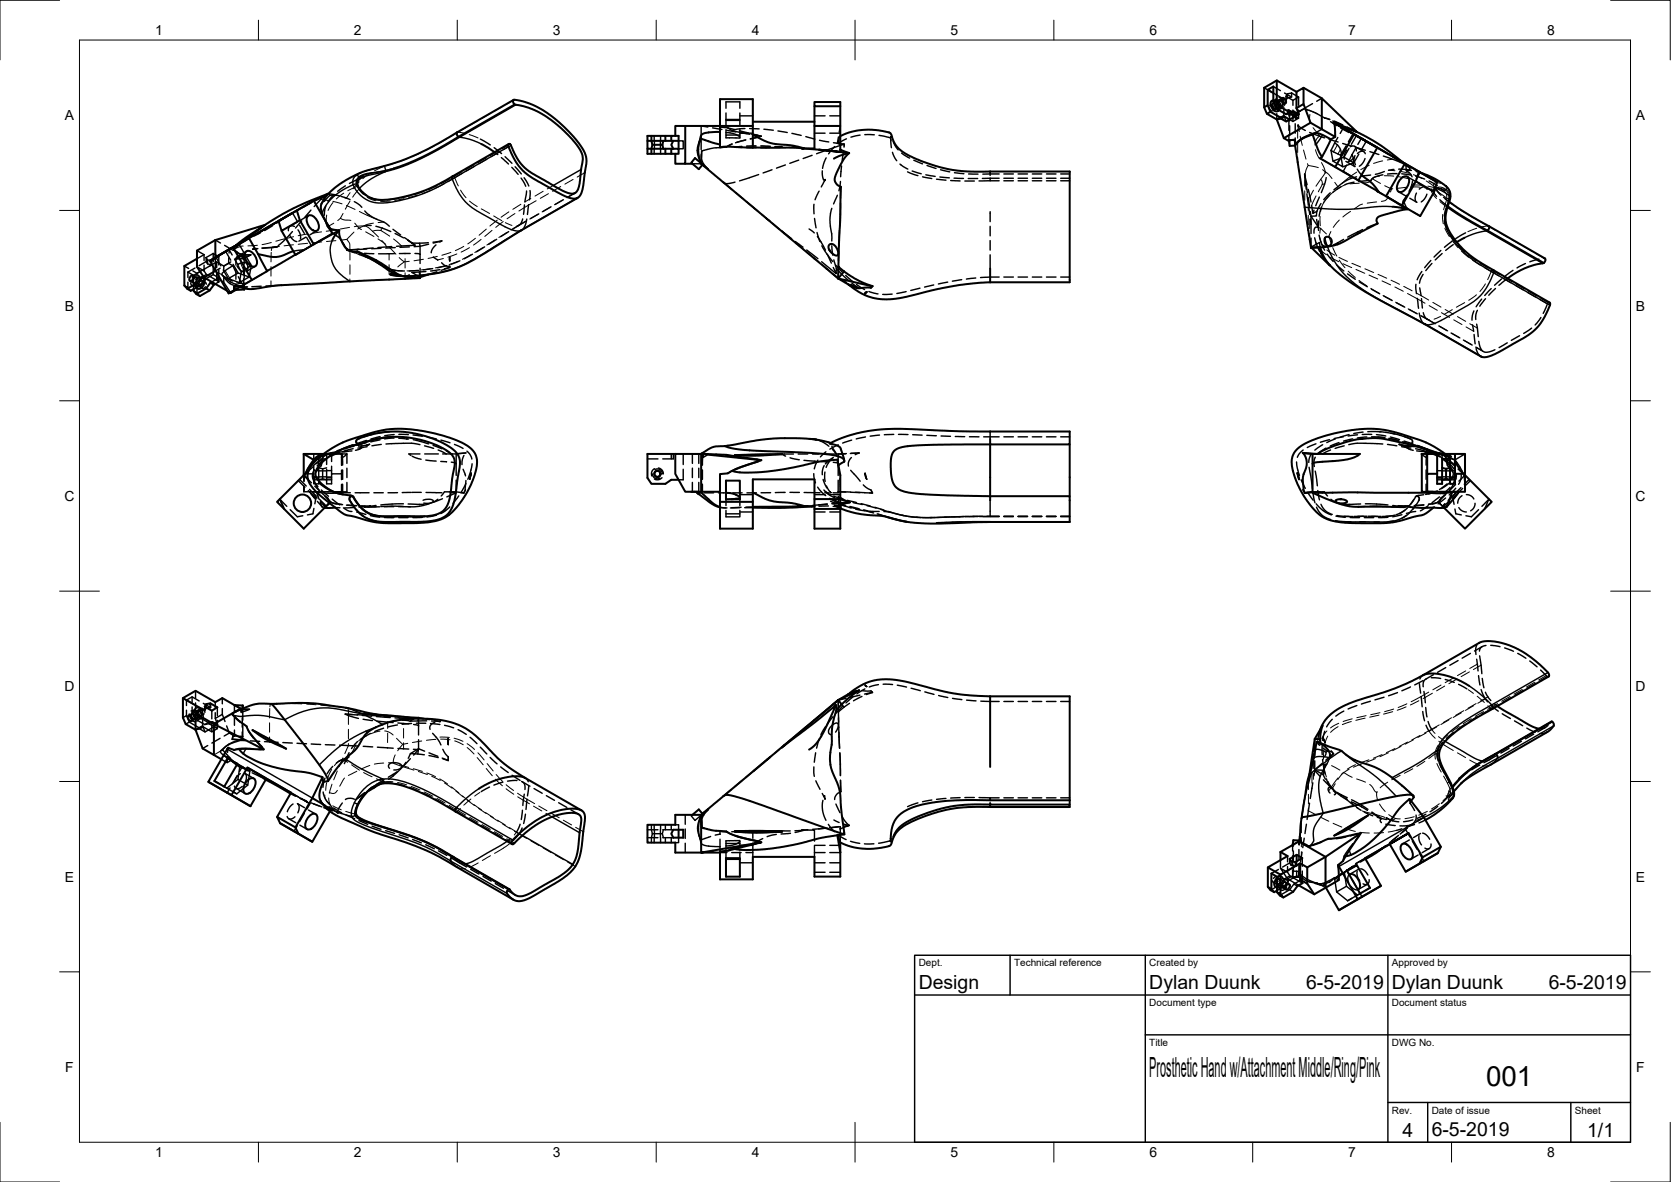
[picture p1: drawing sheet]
<svg xmlns="http://www.w3.org/2000/svg" width="420mm" height="297mm" viewBox="0 0 420 297" stroke-linecap="round" stroke-linejoin="round" font-family="sans-serif">
<defs><g id="words">
<g font-size="7">
<text x="289" y="270.6">Prosthetic Hand w/Attachment Middle/Ring/Pink</text>
<text x="373.7" y="272.9">001</text>
</g>
<g font-size="4.9">
<text x="231" y="248.5">Design</text>
<text x="289" y="248.5">Dylan Duunk</text>
<text x="328.4" y="248.5">6-5-2019</text>
<text x="350" y="248.5">Dylan Duunk</text>
<text x="389.4" y="248.5">6-5-2019</text>
<text x="352.6" y="285.7">4</text>
<text x="360" y="285.5">6-5-2019</text>
<text x="399.1" y="285.7">1/1</text>
</g>
<g font-size="3.5">
<text x="39" y="8.8">1</text>
<text x="89" y="8.8">2</text>
<text x="139" y="8.8">3</text>
<text x="189" y="8.8">4</text>
<text x="239" y="8.8">5</text>
<text x="289" y="8.8">6</text>
<text x="339" y="8.8">7</text>
<text x="389" y="8.8">8</text>
<text x="16.3" y="30.2">A</text>
<text x="411.3" y="30.2">A</text>
<text x="16.3" y="78">B</text>
<text x="411.3" y="78">B</text>
<text x="16.2" y="125.9">C</text>
<text x="411.2" y="125.9">C</text>
<text x="16.2" y="173.7">D</text>
<text x="411.2" y="173.7">D</text>
<text x="16.3" y="221.6">E</text>
<text x="411.3" y="221.6">E</text>
<text x="16.4" y="269.4">F</text>
<text x="411.4" y="269.4">F</text>
<text x="39" y="290.8">1</text>
<text x="89" y="290.8">2</text>
<text x="139" y="290.8">3</text>
<text x="189" y="290.8">4</text>
<text x="239" y="290.8">5</text>
<text x="289" y="290.8">6</text>
<text x="339" y="290.8">7</text>
<text x="389" y="290.8">8</text>
</g>
<g font-size="2.5">
<text x="231" y="242.9">Dept.</text>
<text x="255" y="242.9">Technical reference</text>
<text x="289" y="242.9">Created by</text>
<text x="350" y="242.9">Approved by</text>
<text x="289" y="252.8">Document type</text>
<text x="350" y="252.8">Document status</text>
<text x="289" y="262.9">Title</text>
<text x="350" y="262.9">DWG No.</text>
<text x="350" y="279.9">Rev.</text>
<text x="360" y="279.9">Date of issue</text>
<text x="396" y="279.9">Sheet</text>
</g>
</g></defs>
<!-- layer: Visible -->
<g fill="none" stroke="#000" stroke-width=".51">
<path d="M115 33.2l-.1 .6 .4 .6M115 33.2l-6.2 3.6-5 2.5-5.6 2-6.5 1.7-3 1.3-2.5 1.5-2 1.4-1.7 1.6-1.2 1.6a4.2 4.2 0 0 0 .3 4.7l1.7 2.9M115.3 34.4l-5.6 3.3-3.5 1.7-3.5 1.6-3.7 1.3M121.1 36.2l3.3 2.1M127.9 36.2l-14.1 8.1M129.1 25.1l-14.1 8.1M129.4 26.3l2.2 .4 2.2 .7 3.5 1.9 4 3.1 3.8 4.1 1.1 1.9 .3 1.3-.7 6.3-.6 1.9-.6 .6-.6 .2-1.7-.4-2.2-1.1-7.1-4.2-1.4-1.1-1.2-1.6-1.9-3.8a.38 .38 0 0 0-.6-.3 .38 .38 0 0 0 0 .6l1.3 2.9 1.2 2 1.6 1.6 1.6 1.3 6.5 3.7 2.8 1.3 1.2 .3h.8l.6-.3 .5-.6 .5-1.6 .9-6.4v-1.6l-.7-1.6-1.9-2.8-3.3-3.4-3.2-2.7-3.8-2.3-3.1-1.2-2.2-.3-.2 .5 .4 .7-14.1 8.1M162.8 37.4v1.3h6M162.8 35.4v2h6M163.8 34.1h3.5v1.3M164 36.4h2.5M166.5 36.4l.3 1"/>
<path d="M166.8 35.4l-.3 1M167.3 37.4v1.3M167.3 34.1h1.5M168.8 37.4h1.8v1.3h-1.8zM168.8 35.4v-1.3h1.8v3.3M169.3 35.4l-.5 1 .5 1M169.8 34.1v-2.4h2.5v9.5h-2.5v-2.5M170.6 35.4h-7.8v-1.3h1v1.3l.2 1-.2 1v1.3M172.3 31.7h17M176.2 34.8l-.5 1.4a5.8 5.8 0 0 0 1 5.3l34.1 28.5M176.2 34.2l-.5 1.8M181 33.2l-3.7 .2a1.08 1.08 0 0 0-1.1 1.2v.2l4.8 1.5"/>
<path d="M181 24.9h8.3v12.2l-6-.2-2.3 .1zM189.3 33.9l4.3 2 6 .7 2.5 .7-12.8-.3M189.3 30.6h15.5M201.6 37.3h3.2v-5.6h6.5v6.5l-5.4-.6 7.6 .9M202.1 37.3h-.5l4.3 .3M204.8 26.7v5M211.3 37.6l2.2 .9M211.3 26.7h-6.5v-1.1h6.5v6.1M211.3 34.2l.5-.2a16.7 16.7 0 0 1 12.1-.5l.7 1.8a8.8 8.8 0 0 0 5.4 4.5l2.6 1a37.4 37.4 0 0 0 16.4 2.3M213.5 38.5l-1 1-1.2 1.9-1 2.1-.4 1.5v.5l.4 .7 1.1 .8-.6 23M213.5 38.5l-2.5 .7-1.3 .7M318.7 22.6v3.8l.7 1.7 2.5 1.4 1.1-.2"/>
<path d="M318.7 26.4l-.8 .6M319.4 28.1l-.8 .5M320.2 25.2a.89 .89 0 0 0-.6 1.5l.7 1a.8 .8 0 0 0 1.3 0M320.2 23.4l-1.5-.8 1.5-.9v3.9l.7 1.7 2.4 1.4 1.1-.2 1.3 .7M321 20.2v4.9l-.8 .5M321 25.1l.8 1.7-.9 .5M321.8 26.8l2.4 1.4-.9 .5M321.9 29.5l-.9 .5 1.8 4.7M322.1 29.8l.9-.5 1.3 .7-.9 .6zM322.4 24.6a.92 .92 0 0 1 .8 1.4 .92 .92 0 0 1-.8-1.4zM322.8 34.7l1.3 .7M324.1 35.2l1.4-.1z"/>
<path d="M324.1 35.2l.2 1.5 1.3-.1 4 25.7 4.4-.3 3-.8 9.4-5-.3-.8 .2-.6 .4-.4 4.8-1.4 2.4-.4-3.7-.6M324.4 28.5l.9-.5 1.3 .7M325.1 28.9v.7M325.3 28l-1.1 .2M325.7 29.2l-1.4 .8M326 27.2l.6 1.5-.9 .5M326 27.2l1.8-1.1 1.7 4.7-6.7 3.9M326 23.1l1.8-1v4M326 23.1l-5-2.9-3.1 1.9v4.9l.7 1.6 2.4 1.4 1.1-.2M326 23.1v4.1M327.8 22.1l4.6 2.6M329.5 30.8l2.9 1.7"/>
<path d="M330 33.8l.5-.3h1l3.1 1.5-2.2 4.4-1-1.9zM330.5 33.5l-3.3 1.4-1.5 1.4-.2-1.2 .1 1.5 1.7-1.7 2.7-1.1M332.4 39.4l-.5 .4 3.8 2.2 4.8-8.3-4.8-2.7-.1 .3-.1-.4 25.9 14.9-.8 2.4-3.5 6.1-8.6-5M335.6 31.3l.1 3.1-3.3-1.9v-7.8l8.8 8.5-2.9-1.3-1.5-.3M335.7 34.4l-1.1 .6M337.2 31.8l3.6 1.2M337.8 32.2l5.7 3.3zM340.2 33.6h.1M340.5 33.7l5.8 3.4M341.2 33.2l6 3.4 5.5 4.2M65.9 57.1l-4.4 2.8-2.2 1.8M66.7 56.5l-12.6 3.8"/>
<path d="M70.8 58l3.5 6.1 9.2-5.4-.2-.7M73.6 53.5l-3.6 2M74.6 52.9l-4.6 2.6 .8 2.5 4.6-2.6M77.4 54.3a1.78 1.78 0 0 1 2.3 1.1 1.79 1.79 0 0 1-.1 2.6 2.73 2.73 0 0 1-2.2-3.7zM81.6 49.9l-.2-.6-2.5 1.1 4.4 7.6M82.6 48.7l-1.4 .5a63.8 63.8 0 0 0-15.6 8.1l-4.9 3.6M83.1 57.5l2.2 .4-5.4 3M91.2 44.5l-.3 .1a1.74 1.74 0 0 0-.3 3.1l1.5 1.4M113.8 44.3l-.1 .7M113.8 44.3l-3.3 1.9-3.5 1.6-3.6 1.2-4.6 1-2.4 .2-2.1-.1-1.6-.6-1.6-1.3M131.1 57.9l-.2 .1M131.1 57.9l-11.7 7.2-3.6 1.8-2.7 1-2.3 .6-6.7 .8a5.8 5.8 0 0 1-4.3-.5l-5.2-3.4-4.8-2.2"/>
<path d="M145.3 49.7l-14.2 8.2M172.3 41.2h1.8M176.2 41l-1.4-1.3-1 1.2 1.9 1.6 .9-1.1M249 43.1h20v27.8h-20M249 43.1v.1M333.2 59.7a1.12 1.12 0 0 1 1.7 .7 1.12 1.12 0 0 1-1.2 1.4l-.6-1-.1-.6zM335.7 42l5.8 3.3 4.8-8.2-4-2.3 11 6.3-4.8 8.2-2.3-1.3 .4 .2M341.6 45.3l5 2.9M342.3 43.9l2.7 2.1 1.6 2.2M349.2 49.7l4.7 2.9-.1-.2M352.4 44.8a1.1 1.1 0 0 1 1.5-.4 1.1 1.1 0 0 1 .4 1.5l-.4 1a1.78 1.78 0 0 1-2.4 1.2 2.64 2.64 0 0 1 .9-3.3zM353.3 41.1l3.5 2"/>
<path d="M356 45.6l-3.5 6.1M357.4 43.5l3.3 1.4 2.9 1.9M361.4 45.8l-4.6-2.7-.8 2.5 4.6 2.6M363.6 46.8l.8 .9 .3 1.2-.1 1.3-.9 3a7.4 7.4 0 0 0 1.9 6.8l2 2.3a30 30 0 0 0 7.9 5.6M364 51.8l3.4 2.3 6.6 3.8M364.4 50.7l4.4 2.9 5.5 3.2 .1 .6-.4 .5M368.2 59.8l-1.9 1.1M374 57.9l14.2 8.2M374.3 56.8l14.2 8.1 .1 .6-.4 .6M47.9 69.4l.5-.2a.75 .75 0 0 1 .1 .9 .75 .75 0 0 1-.9 .4v-.5zM49.5 65l-3.1 1.9v4.9l.7 .8 .8 .5 2.5-1.4 1.1-1.5M50.4 71.7l-.9-.6-2.4 1.5"/>
<path d="M50.6 69.7l.9 .5M50.6 69.7l-1.1 1.4M51.1 69.4l-.5 .3M51.3 69.7l5.8 3.4M51.4 70.3a1.99 1.99 0 0 1-1.6 2.3l-.4-.4M51.8 70l-.3 .2M51.8 72.5l.9 .5M52.9 71l-1.1 1.5-2.4 1.4-.7-.8v-.4M53.3 70.9l-.4 .1 .9 .6 .3-.2M53.8 71.6l-1.1 1.4-2.5 1.4-.8-.5M54.1 67.9l.1 .2M54.1 60.3v4.4"/>
<path d="M54.1 60.3l-4.6 2.7v4.1l1.8 2.6M54.1 68.1l-2.8 1.6M57.6 62.7l2.4-1.4-5.7 3.3 3.3-1.9M58.6 62.2l-5.9 3.3M59.3 72.9l-1.3 .7-.1-.1M61.4 72.5v.3M61.4 72.8l-2.4 .1M61.8 63.2a1.78 1.78 0 0 1 2.4 1.2 1.79 1.79 0 0 1-.2 2.6 2.73 2.73 0 0 1-2.2-3.8zM64.9 63.9l2.2 4.2 7.2-4.1M64.9 63.9l-2.3-4.1-4 2.4 4.7 8.2 3.8-2.3M73.8 63.1l-2.7 1.1-1.6 .4-1.5-.1-3.1-.6M78.9 61.4l-3.5-6-.8-2.5 4.3-2.5-26.2 15.1 4.8 8.2 5.8-3.3"/>
<path d="M83.6 60.4l.6-1.2 1.1-1.3 .2 1.7 1.4 2.7 .8 .7 2.1 .2M89.8 63.2l4.8 2.6 4.8 3.1 3 .7 3.2 .3v-.2M101 69.3l-2.2-.4h-.8l1.3 .4 2.1 .1M105 69.3l.6 .4M105.6 69.2v.5M105.6 69.9l-35.1 1.8-7.2 1-1.3-.1-1.7-.5M107.7 69l-2.1 .7M208.6 61.5a1.53 1.53 0 0 1 2 1.3l.2 .9-.3 .5-.9-.2-.8-.8a1.26 1.26 0 0 1-.2-1.7zM210.8 70l8.6 2-.4 .3-3.7 .1-1.6-.7zM210.8 67l1.4 1.2M212.2 68.2l3.8 2.4 3.4 1.4M212.2 68.2l-1.4 1.8"/>
<path d="M217.6 73.5l.3-.1-.4 .4zM249 67.5v3.4M249 70.9l-8.1 .8-5.7 1.1-7.2 1.8-4.3 .6a13.7 13.7 0 0 1-10.3-3.7M329.8 62.3l4.6 4.4M332 62.2l1 2.6 1.4 1.9M334.4 66.7a62.4 62.4 0 0 0 14.9 10l8.9 4.7M375.5 67.9l14.2 8.2-.1 1-1.6 3.3-1.3 1.8-1.6 1.4-2.2 1.5-6.9 3.8-1.8 .7-1.1 .2-.7-.2-14.2-8.2M375.5 67.9l.1 .6M388.2 66.1l-2.4 .5-2.4 .8-2.3 1.2-2 1.3M358.2 81.4l.2 .1M76.4 119.4l-6 6 1 2.5 5 4.9 6.4-6.4M76.4 114.1h5"/>
<path d="M76.4 119.4l1 1M76.4 114.1l2.5 1.5M76.4 114.1v5.3M77.5 117.6l-.6 1.3M77.6 118.3l-1.2 1.1M77.7 118.1l-1.3 1.3M79 116.1a26.7 26.7 0 0 1 12.9-6.9l5.2-1.2 3.7-.3a37.8 37.8 0 0 1 16.8 4.4l1.1 .9a5.7 5.7 0 0 1 .7 6.1l-1.1 3-2.3 3.8-2.2 2.7-2 1.5-2 .8-2.4 .4-9.9 .2-3.7-.4-7.3-1.9-5.1-3.9-2.2-2.1-1.2-1.5-.5-.9-.1-1.8a6 6 0 0 1 1.6-2.9zM81.3 114.2l-1.4 .4-.8 .7-1.3 1.8-.8 1.6M89.6 110.6l3-1.2 3.8-.8 3.8-.2 3.2 .4 3.6 .8 4 1.6 2.9 1.8 .8 .7 .7 1.1a8.9 8.9 0 0 1-.3 5.2l-.2 1.7a13.8 13.8 0 0 1-1.8 6.8 6.6 6.6 0 0 1-5.4 2.5l-8.6 .2-4.2-.2-1.8-.4-1.4-.6-1.1-.9-1.1-1a7.1 7.1 0 0 1-1.6-2.9 .53 .53 0 0 1 .3-.5 .53 .53 0 0 1 .6 .2l1.5 2.1 1.2 1.2 1.3 .8 1.9 .6 1.6 .2h10l2.2-.2 1.8-.5a5.2 5.2 0 0 0 2.9-4.7l.5-4 .6-3.2v-1.6l-.3-.7-.7-.9-1.1-.9-1.8-1a25.4 25.4 0 0 0-20.4-.4l-.4-.5zM90.1 111.7l-2.2 .4M98.3 109.8l-3.9 .6-3.9 1.2-2.9 .7-2.3 .9-2.5 1.6a6.3 6.3 0 0 0-3.5 4.2l.1 .4a7.5 7.5 0 0 0 3.7 3.8l1.2 .5 2 .6M169.8 114.1h-7v6l1 1.5h3.5l1.5-1h1.8"/>
<path d="M176.4 114.1v-.2l.3 .2 5.9 .2 8.8 1.3M176.4 114.1h-6.6v5l2.5 4.5h4M182.3 112.1a6.8 6.8 0 0 0-5.5 1.6l-.4 .2M182.3 112.1l2 .6 3 .4 16.3 .7 4.8 .4 2.8 .6 .8 .4 .3 .4a.51 .51 0 0 1-.1 .6 .51 .51 0 0 1-.5 .1l-.9 .7M184.1 118.3l2.9 .5 6-.3 7-1.1 6.1-1.4 4.4-.5 .8 3.9v13.4h-6.5v-4.9M184.7 114.4l12-.3-6.7 .4zM190.6 116l-5.7 1.9M203.8 110.3l1.3 .2M205.1 110.5h.1M208.9 111.3l-2.8-.7-2.5-.3-7.2-.2-6.2 .6-8 1.4M224.8 113.4l.8-.6 .8-.3 3-.5 6.7-.3h12.9v13l-15.4-.4-4.3-.4-2.5-.5-1.5-1-.9-1.4-.4-1.9v-3.4a3.8 3.8 0 0 1 .8-2.3zM249 108.4h20v3.3h-20v-1.4"/>
<path d="M249 108.4v.1M249 108.4l-12.8-.2a85.1 85.1 0 0 0-16.6-.1l-3.1 .6-2.8 .7-2.7 .9-2.3 1.1 1.9 .6 .7 .5 1 3.2M269 111.7v13M326.2 118.9l.4 1.5zM327.6 113.8l3.5 .3M330 116.6v-2.5h11.9l-1.5 .9-1.8 .5-7.2 .6-1.3 .3-.1 7.2M330 114.1l-2.4-.3 .6 .9 .4 1.4-.2 1.4-.8 2.5 .1 3.1 .4 .8 1.9-.3M342.3 110.3l2.8-.2 2.9 .2 7.6 1.7 5.7 1.8M342.5 110.3l-2.8 .5-4.2 1.2-2.7 1.2-1.5 .9M351.8 111.7l2.1 .4 2.4 .2 2.8 .9 3.4 .9M357.5 114.1h.1M358.9 114.1h-1.4v9.5h2.8"/>
<path d="M360.3 114.1l.9-.2 .9 .2M361.4 119.1h-2.5v4.5h9.5v-4.5h-2.6M361.4 114.1h-2.5v5M361.4 114.1h7v5M361.4 114.1v7.5h1.2v-6.3h2v6.3h1.2v-1.5M361.6 113.8l1.5 .3M362.6 117.6l1 .2 1-.2M363.4 114.1l-2.7-1.8-2.4-1.2-6.1-2.1-5.2-1.1-4-.1a35.1 35.1 0 0 0-16.2 4.5l-1.1 1.1a6.4 6.4 0 0 0-.2 6.2l1.9 4.3 2.6 3.7 1.3 1.3 1.2 .9 2.5 1.1 2.3 .4 2.6 .2h7.1l3.1-.2 7.7-1.9 2.6-1.8M363.6 117.8v2.5M365.8 114.1v6h-1.2M368.4 119.4l6.7 6.7-6.7 6.7-5.4-5.3 .7-.1M70.4 125.4l-.7 .7 1.7 1.8"/>
<path d="M80.3 121.4l1.6 1.2 2.2 1.1 4.4 1M81.9 127.3h.2M82.9 126.5l-.5 .4M84.3 127.6h-2.7M88 124.5l.7 .2 .2 .2a8.5 8.5 0 0 0 9 4.9h8.9M173.8 123.6h1.8l-.2 .4M175.4 124l3.5 2.6 2.1 .9M176.2 123.7l-.8 .3M176.2 123.6l3 2.9 1.8 .9M181 123.6h-4.7v-9.5l15.1 1.5-4.9 1.7-2.6 1.1a2.96 2.96 0 0 1-2.4 .7h-.4l-.1 .3v13.4h8.3v-12.3h15.5v4.9M181 126.1h8.3M182.5 123.9l2 .2 1.5 .9"/>
<path d="M182.5 120.8h3.5v4.7h-3.5zM186 125.2l-2.1 .3M189.3 123.8l4.1 1.9 1.9 .4 3.7 .3 3.1 .8-12.8 .2M202.1 127.2h-.5h3.2M204.8 127.3l-8.4 .3h-7.1M211.3 125.1l2.2 1.1M211.3 125.4h-6.5v2.5h6.5M213.5 126.2l-2.2 .2M213.5 126.2l-2.2 .3M213.5 126.2l-2.2 .6M222.9 129.9l5.1 1.2M249 124.7h20v6.5l-24.3 .1a76.4 76.4 0 0 1-17.1-.3l-5.3-1.3-7.1-.7-3.9-1.3"/>
<path d="M249 124.7v1M249 131.2l-13.5 .2M330 123.8h28.9M330 123.6v.2l5.3 2.3 4 1.1 13.7 .3 .4-.2M330 123.7l-1.9 .2M335.9 125.7l.8-.2 1.4 .1a.41 .41 0 0 1 .5 .1 .41 .41 0 0 1 0 .5l-.7 .3h-1.1l-.9-.4zM351.6 127.2l5.8 .4h5.7M361.4 120.1h1.2M362.6 120.6l1-.3 1 .3zM362.9 127.3h.1M365.8 123.6l-3.6 .4-3.3-.2v-.2M366.9 123.6l-3.2 3.8 1.5-3.7"/>
<path d="M46 175.4v4.9l.7 1.7 2.5 1.4M47.4 179.8a.92 .92 0 0 1 .8 1.4 .92 .92 0 0 1-.8-1.4zM51.8 177l1.1-.3v1.1l-.8 .1M52.9 176.7l1.8 1.1-1.4 .8-1.8-1 .3-.6v.8M58.7 179.1l-4.9 2.9-4.6-2.7M58.9 177.2l2.1 .1M60.5 178.1l-4.6-2.7-1.8 1.1-4.9-2.9-3.2 1.8 4.9 2.9-1.7 1v4.1M60.5 178.1l.2 .1M60.5 178.1l-1.4 .8M60.6 178.1h.2M61 177.3v.8M61 177.3l-.1 .8"/>
<path d="M68.2 176.9l1.6 1.7 3.9 4.9 7.5 10.1 1.3 2.5v.2l-1.2 .3M91.3 179.4l9.4 .6 3.2 .6M99.1 179.9l-5.3-.5-6-1.4-6.5-1a64.8 64.8 0 0 0-13.1-.1l-1.2-.1a10 10 0 0 0-5.5 1.1l-2.5 1.1a.48 .48 0 0 0-.6 .3 .48 .48 0 0 0 .4 .6l1.7 1.6a3.5 3.5 0 0 1 2.2 2.4l3.6 4.4M210.2 177.2l.1 1.3M210.3 178.5l-1 4-.2 4.4-.4 3v1.3l.3 2 1.6 3.7 .6 2.2 .2 3.5 .9 7.1M210.8 175.9l-14.2 11.9 8.1-6.1 5.5-4.5-2.8 6.2a9.8 9.8 0 0 1-4 5M210.8 175.9l-21.3 17.9M210.8 175.9l.8 1.1-1.3 1.5M210.8 175.9l-1.5 1.3M213.4 174.4l-2.6 1.5M216 173.5l-2.7 1 1.9-1.4a14.1 14.1 0 0 1 11.6-2l2.8 .7a65 65 0 0 0 15.3 3l4.1 .2M216 173.5l-2.3 1.6-2.1 1.9"/>
<path d="M216 173.5l-5.2 2.4M249 175h20v26.1M249 175v17.7M357.8 169.7l14.2-8.2 1.8-.4 2 .1 1.8 .4 4.1 1.5 3.3 2.1 3.4 3a1.91 1.91 0 0 1 1.1 1.7l-14.3 8.3M369.4 172.4l-2.6-1.5-2.4-.9-2.9-.7-2.8 .1-8 3.6-11.4 3.8-2.5 1.2-1.6 1.1a8.9 8.9 0 0 0-3.2 4.3M375.1 177.2a.72 .72 0 0 1 .1 1M375.2 178.2a44.9 44.9 0 0 0-11.7 7.9 5.2 5.2 0 0 0-.7 6.9l2.4 4.8 .4 1.7a2.79 2.79 0 0 1-1.4 2.2l-2.4 2.2-3.4 2.2M376.5 177.4l8 4.8 1.3 .6 1.2 .3M49.2 183.4l1.7 4.7 2.9 1.6M49.2 183.4h.1M52.4 196.5l5.8 3.3M55.6 190.8l-1.8-1.1v-7.7l12.5 6.3-4.6-.1-2.1 .1a2.3 2.3 0 0 1-2.2-.4l-5 8.6 10.6 6.1"/>
<path d="M57.2 190.5l2.5 1.5-3.3 5.7-2.5-1.4 3.3-5.8 2.2 1.3M59.4 191.8l.3 .2M59.4 191.8l.2 .3M60.2 188.2l.7 1 1 .8 4.1 1.9 4.8 1.3 6.9 1 3.4 1.1M62.2 192.9l11 6.3M62.3 196a1.1 1.1 0 0 1 1.5-.4 1.1 1.1 0 0 1 .4 1.5l-.4 1.1a1.78 1.78 0 0 1-2.3 1.1 2.64 2.64 0 0 1 .8-3.3zM63.5 183.5l8.4 4.7-5.3-2.6zM64.6 194.3l2.2 1.6 6.2 3.5M64.6 194.3l8.6 4.9M64.6 194.3l-2.4-1.4-4 6.9 4.8 2.8M66.8 195.9l-3.8 6.7M73.2 199.2l-3.5 6.1"/>
<path d="M102.3 180.2l2.9 .2M105.2 180.4v.2M105.2 180.4l1.3 .2M132.1 195.5l-.9-.3-1.3-.1-3.5 .4-2.7 .9-3.3 1.8M132.1 195.5l14.1 8.2M132.1 195.5l-.5-.3a39.1 39.1 0 0 1-10.7-9.1l-2-1.8a20.4 20.4 0 0 0-13.7-3.7l-3.1 .1-3.8 .6-3.2 1.2-2.3 1.2-1.3 1.3-2.2 3.5-2.1 1.8-1.8 1.9-2.9 4.1M182.3 199.8h.6l1.2 .2 4.1 1.2 24.1 8.5M193.6 190.3l-17 14.2M329.5 194l-.6 1.6-.4 2.1-1.5 9.4-.2 3.2M330.6 185.7l1.3 .1 .1 .9M330.6 185.7l1.9-3.4-.4 1.5-.2 2M330.6 185.7l-1.4 9.1"/>
<path d="M331.6 186.5l5.4 2.1 1.7 1.3 1.8 1 4.9 1.8 1.6 .7 3.6 2.5 4.8 4M334.2 190.7l.2-.7a4.2 4.2 0 0 0-2.4-3.2l-1-.4-.7 4.1-.9 3.7M367.5 196.8l-1.9 2.1M374.8 192.2l-4.7 2.7-2.7 1.9M375.9 189.5l14.4-8.2a1.01 1.01 0 0 1-.2 1.8l-1.1 .9-14.1 8.1M375.9 189.5l-5.2 3.1-3.8 3.1M376.5 190.6l.1-.5-.5-.6-4.6 2.6-3.2 2.5-3 3.2M390.3 181.3l-14.4 8.2M74.3 207.9l-4.6-2.6 .7 1.6 4.6 2.6M77.9 205a1.1 1.1 0 0 1 1.5-.4 1.1 1.1 0 0 1 .4 1.5l-.4 1a1.78 1.78 0 0 1-2.4 1.2 2.64 2.64 0 0 1 .9-3.3zM78.5 200.6l2.6-5.3 .1 .5a2.03 2.03 0 0 1-.4 1.9l-.5 1.7a4.6 4.6 0 0 0 2.4 4.3l2.9 1.8 7.5 3.3 8.7 2.8 5.6 2.2 3.4 1.7 4.1 2.4M78.5 200.6l-4.2 7.3 .7 1.6 3.5 2"/>
<path d="M78.5 200.6l2.6 1.5M83 203.9l-4.5 7.6-8.1-4.6M90.7 206l15.2 5.1 3.8 1.9 4 2.3a.93 .93 0 0 0-.4 1.1M113.9 215.3h-.2l14.1 8.2-.1 .1a.93 .93 0 0 0 .3 1.5l1.1 1 .8 .3h1.4l1.2-.4 8.1-4.6 1.9-1.4 1.4-1.3 1.3-1.9 .8-2.4 1.1-8.3-.1-1.3-.6-1-1.6-.6-2.8 .2-2.2 .5-2.2 .8-2.7 1.4-2.1 1.5-2.2 1.9a5 5 0 0 0-2 2.1l.1 .5h.4l3.1-2.9 2.4-1.8 2.3-1.3 2.6-1.1 1.9-.5 2.4-.2 1.5 .2 .7 .8 .2 1-1.2 8.8-.9 2-1.2 1.5-2.6 1.9-6.3 3.6-2.3 1-1.1 .1-.9-.2-.7-.5-.9-1h-.3M113.9 215.3l14.2 8.2M114.6 204a47.9 47.9 0 0 0-14.8-6.9l-2-.3-1.8 .1-1.5 .5-1.4 .9-1.5 1.6-1.5 2.3-.6 1.7 .1 .7 .2 .5 1.2 .8 1.9 .8 9.7 3.1 4 1.6 3.3 1.6 4 2.3M114.6 204l14.2 8.1M114.8 203a.74 .74 0 0 0-.2 1M114.9 217.9l14.2 8.2M169.3 208.5h2.5v2h-2.5l-.5-1zM170.6 208.5v2M174.1 204.8l1.6-1.4 1 1.2-.3 .2"/>
<path d="M176.3 214.3l15.1-2.6-8.2 2-2.1 .3-.1 .3zM176.3 204.8v9.5h-6.5v-2.5h-7v-4.5h7v-2.5h7.1M176.4 206.2v1.8M176.8 204.8l-.1-.2 1.4-1.2-1.2 1.4a4.5 4.5 0 0 0-.4 3.2l3.8 .8a5.3 5.3 0 0 1 3.9 1l2.2 .7 4 .9M181.1 214l-.1 .3M182.5 215.7h3.5v4.6h-3.5zM182.5 215.9h3.5M184.7 208.9l6.7-.1 5.3 .2zM184.7 208.9l5.3 .4 6.7-.3M185 210l5.4 1.4M190.4 211.4l1 .3M210.5 209.9l-4.1 .7-6 1.5-5.8 1.1-6.7 .4-3.1-.3"/>
<path d="M210.5 209.9l.8 4.4M210.8 209.9h.1M211.3 211.7v8.6h-6.5v-5h-15.5v5.7h-8.3v-6.7M212.3 209.7l-1.8 .2M224 210.7v.8M249 200.7v.4M249 202.8v-.6l-6.5 .1-3.5 .4-3.4 .8-4.2 1.4-3.3 1.6-2.1 1.6-.9 1.2-.5 1M249 201.8v.4h20v.6h-20M249 202.8a37 37 0 0 0-22.5 5.3 10.2 10.2 0 0 0-2.6 4.3l-.3 .2a15.6 15.6 0 0 1-12.5-1.1l-.3-1.6M249 201.1a59.2 59.2 0 0 0-18 1.3l-3.1 1.2-1.3 .8-1.1 1.1a8.5 8.5 0 0 0-1.5 5.3M249 201.1h20M269 201.1v1.1"/>
<path d="M318.8 218v4.9l.7 .8 .9 .5M322 214.1l1.7 1-4.9 2.9 3.2 1.8 4.9-2.8M322 219.8v4.9l-.9-.5M322 214.1v2M324.3 215.8l1.7-1 1.4 .8-1.7 1-1.1-.1zM326 214.8v1.7M326.6 211.5l6.7 3.8-4.6 2.7M326.6 211.5l-4.6 2.6M326.7 211.4v-.2l-1.5-.1-.2 1.3M326.9 217l1.8 1v4.1M326.9 217v4.1M327 211.2l-.1-1-.2 1 .3 .1"/>
<path d="M327 211.2l-.4 .3M327.7 212l1.3 .7M335.5 210l8.5-5.1-4.5 3.2zM336.4 217.4l.1 .4 .2-.1M336.7 217.7l-.3-.3a7.7 7.7 0 0 0 2.4-3l3.4-5-8.9 5.9v7.8l3.4-1.9-.2-3.4M336.7 217.7l4.7 8.3-4.7 2.7M338.7 218.8l2.5-1.4 3.3 5.7-2.5 1.4zM339.2 219.8a1.93 1.93 0 0 1 2.4 1.4l.4 1.3a1.04 1.04 0 0 1-.6 1.1M341.2 217.4l-2.5 1.4M342.2 209.4l-6.3 1.2a9.7 9.7 0 0 0-4.3 1.3l-1.6 .5a1.04 1.04 0 0 1-1.5-.1h-.2a1.74 1.74 0 0 1-1.3-1.1M343.2 215.7l4 6.9-10.5 6.1M347.6 213.2l-4.3 2.7"/>
<path d="M347.6 213.2l-4.4 2.5M349.4 212.1l4 7 8.1-4.7 .8-1.6-4.3-7.4-3.6-4.6-2.5 2.4-3.6 4.6-3.3 3.5-2.1 1.6-1.9 1.3-1.6 .8-1.1 .2M349.4 212.1l4.8-2.7-11 6.3M349.4 212.1l-1.8 1.1M352.5 212.2a1.78 1.78 0 0 1 2.3 1.2 1.79 1.79 0 0 1-.2 2.6 2.73 2.73 0 0 1-2.1-3.8zM354.2 209.4l3.5 6M354.8 201.3l.7-.9-.3-.5-1.3-.2-1.6 .2-6 1.2-14.3 3.4-4.7 .9M356.9 217l-3.5 2.1M362.3 212.8l-4.6 2.6-.8 1.6 4.6-2.6M318.8 222.9l.9 .5M320.4 224.2l-.7-.8v-3.9l1.4 .8v3.9l.7 .8 .9 .5-.7-.8M321.1 223.8l-.7 .4"/>
<path d="M321.1 220.6a1.45 1.45 0 0 0-.3 2.3l.3 .1M323.5 222.4l.5-.3a.75 .75 0 0 1 .1 1 .75 .75 0 0 1-.9 .3v-.5zM326.6 222.5l3.9 2.2M326.9 221.1l1.8 1 1.8 2.6M326.9 221.1l.6 .8-1.3 .8-1 1.4-2.5 1.4M333.3 223.1l-2.8 1.6M333.4 223.1l3.3 5.6M347.2 222.6l-5.8 3.4"/>
<circle cx="165.3" cy="119.1" r=".79"/>
<circle cx="165.3" cy="119.1" r=".75"/>
<circle cx="76" cy="126.5" r="2.19"/>
</g>
<!-- layer: Hidden -->
<g fill="none" stroke="#000" stroke-width=".36">
<path d="M115.1 33.2h-.1M120.8 35l2.5 1.4M122.2 39.7l-2.1 1.2M124.2 37.1l1.9 1.5M124.4 38.3l.8 .5M125.3 37.9l-2.1 1.2M126.1 39.6l1.7 1.6M127 39.4l1.7 1.6M128.2 36.2l-1.9 1.1M164.5 34.1v1.3M164.5 37.4v1.3M164.5 35.4v2"/>
<path d="M166.1 34.1v4.6M170.6 35.4h1.2v2h-1.2M176 35.1a9.5 9.5 0 0 0 .2 5.9M176.3 35.2v2.4M176.3 38.8v2.4M176.4 37.9v1.8M178 31.9l-1.7-.2v2.3M179.2 32.1l2.3 .4M181 31.7l.1 .2 1.9 .2M181 31.9h.1M182.5 33.9h3.5v.8l-3.5-.1zM182.5 33.3l1.9 .3 1.6 .8"/>
<path d="M182.5 27.2v-1.6h3.5v1.6M182.5 28.4v3M182.5 32.6v1.3M182.5 30.3h3.5M182.5 30h3.5M182.6 37l-2.9 .2-2.5 .5a.75 .75 0 0 0-.8 .4 .75 .75 0 0 0 0 .8v.2a4 4 0 0 0 1.7 3.4l-1.4-1.2 .1-.1h-.4M182.7 32.8l2.3 .4M183 32.1l.3 .2a1.95 1.95 0 0 0 2.2 .1l1.8-.1M183 32.1l1.8 .5M184.1 32.8l3.8 .8M184.1 36.2l-1.5 .8M184.7 37h1.8"/>
<path d="M185 35.8l-.1 .1M185.2 35.8l2.3-.6zM185.9 32.9l2.3 .5M186 28.4v3M186 32.6v1.3M186 29.1h3.3M186 33.5h3.3M186.2 33.3l2.4 .4M186.5 36.8l-1.8 .2M187.7 37.1h2.4M187.7 37h2.4M188.5 32.3l2.4 .1"/>
<path d="M188.7 34.9l1.7-.4zM189 33.8l1.6 .2M189.4 33.7l2 .5M189.7 34l1.7 .2M190.1 36.6l-2.4 .1M191.3 36.6l2.4 .2M191.4 34.2l-1 .3M192.1 32.5l2.3 .2M193.7 36.9l-2.4 .1M193.7 37l-2.4 .1M194.9 36.8l1.8 .1M194.9 36.9h1.8l-1.8 .1"/>
<path d="M195.6 32.9l2.4 .4M199.1 33.5l2.3 .5M202.6 34.3l2.3 .7M204.2 39l-2.2 .8M204.8 29.1h2.7M204.8 33.5h2.7M206.1 35.2l2.3 .5M207.7 39.7l-.9 2.6M208.6 29.1h2.7M208.6 33.5h2.7M209.6 35.9l.9 .1M209.9 36.8l-1.6 1.9"/>
<path d="M210.6 36l1.7 .2M210.7 36.1h.5M210.8 36l1.5 .3-7 2.3M210.8 34.4l-.3 1.6M211.3 34.6v1.7M211.3 34.6l-.1-.3-.4 1.7h-.3M211.3 37.5v.3M211.3 31.7l-.3 1.5M211.3 34.2l-.1 .1M212.1 38.2l-.3 2.3M212.3 36.3l-.1 .7M212.3 36.3v.4"/>
<path d="M212.8 34.9l-2 1.2M213.5 38.5h.1M216.3 34l-2.3 .5M217.4 33.9h2.4M221 34l2.7 .6 .3-.2 .1 2.7M224.4 38.3l1.1 2.1M224.6 35.6l1.2 2.1M226.7 38.5l2 1.2M317.9 22.1l1.9 1.1M319.1 26.8l.2 .8 .5 .3M319.5 26.4l.4 .3 .3 .8M319.9 25.3a1.88 1.88 0 0 1 1.5 2.6"/>
<path d="M320 26.4l.3 .6 .4 .4-.5-.3zM320.1 26l-.9 .5M320.2 21.7l1.7 1.1M320.2 23.4l1 .6M320.3 25.7v.1a1.88 1.88 0 0 0 1.2 1.6M320.7 25.1l-.5 .1M320.8 23.8l2.5 1.4M320.9 25.2a2.21 2.21 0 0 0 1.3 2M320.9 27.4l-.9 .5M321 25.1a1.75 1.75 0 0 1 1.1 1.7M321 28.6v1.4l1.8-1 .6 1.6M321 27l-.2-.7-.4-.3 .4 .3 .3 .7"/>
<path d="M321 25.9l1.8-1v1.5M321 25.9v1.5M321 25.9l1.8 1.1M321.1 24.6l-.6 .6M321.4 25.5a.47 .47 0 0 1 .4-.4 .47 .47 0 0 1 .5 .4M321.4 25.5l.2 .6 .5 .4M321.5 25.2l-1.4 .8M321.6 24.5a2.18 2.18 0 0 1 1.4 1.9M321.8 25.2a.85 .85 0 0 1 .4 1.4l-.6-.5M321.9 27.2l-.3 .5M322.3 26.5l-1.4 .8M322.4 24.6l-.9 .6"/>
<path d="M322.5 27.2l-.8 .2M322.8 27.5v1.5M323 23.4l1.8 1M323.2 26l-.9 .5M323.3 24.2l1.8 1M323.7 23.6l1.1-.2v1l-1.1 .2zM323.7 23.6l-.4 .6v1l.4-.6M323.8 27.5l1.8 1.1M324.1 27.7l1.5 .9 .2 .2-1.5 .1M324.1 34v1.4v-.2M324.1 27.7v1.5M324.1 30.4v2.4"/>
<path d="M324.1 27.7l.2 1.2M324.3 28.9v1.5M324.3 31.6v2.4M324.3 35.2v1.5M324.8 23.4l1.7 1M325.1 25.2v1.3M325.1 27.7v1.2M325.1 29.6v.9M325.6 28.6l.5 .2M325.7 34.7v1.9l-.1-.2M325.7 31.1v2.4M325.7 29.2l.8 .5-1.4 .8-.8-.5"/>
<path d="M325.7 28.6l.1 1v-.8M325.7 29.4l.3-.5a.71 .71 0 0 0-.1 1l.2-1.3 .8-.7a1.55 1.55 0 0 1 2.2-.2l1.5 .6 2.5 1.3M325.8 29.6l-.1 .3M326 28.8h-.2l.1 1.1M326.1 28.8l-.1 .1M326.4 31.4l.6 .7 1.2 .7M326.5 24.4v2.1M326.5 27.7v2M326.5 24.4l-1.4 .8M326.9 27.8l-1.3 .8M328 27.3l-1.3 .7M329.3 33.3l3.8 1.3"/>
<path d="M330 26l-2 1.2M331.9 39.8l1.5 .8M332.4 24.7l-1.3 .7M333.1 29.6l1.2 .5M333.1 29.6l1.3 .4M334.2 35l2.3 .7M334.6 30.6l1.5 1M334.7 37.8l.5 2.7 2.4 1.4-.5-2.9M335.1 30.4l2.5 1.1-2.2-.9M335.2 30.9l2.1 1.1zM335.5 30.4l2.2 1M335.5 30.9l1.3 .7"/>
<path d="M335.6 35.9l.7 .5a2.7 2.7 0 0 1 .8 2.6l-2.4-1.2zM335.8 31.2l.3 .2M336.4 34.6l-.8 1.3M336.8 31.6l3 1.8M336.8 31.6h.1M337 31.8h.2M337.1 32.2l2.1 1.1M337.6 36.1l2.3 .6M337.8 32.2l-.8 1.3M337.9 39.5l2.5 1.4-2.8 1M337.9 39.5l-2.7 1M338.3 32.6l2.1 1.1-2.1-1.1"/>
<path d="M338.5 36.7l-1.2 2M338.6 37.7l-.6 1.4v.9M338.7 32l1.6 .8M338.7 31.9l1.6 .9M339.2 37.3l-1.3 2.2M339.5 36.9a.97 .97 0 0 1 1.2-.1 .97 .97 0 0 1 .3 1.1M339.5 32.4l1.7 .8-.9-.4M340 38.8l-.8 1.6M340 38.8l.8 2.6M340.2 33.6l-1.2 2M340.3 33.9l2.1 1M340.6 39.6a1.82 1.82 0 0 0 .1 2.2"/>
<path d="M340.6 36.8l2.3 1.3M340.7 39.1a2.58 2.58 0 0 1-1.8 1.5M340.8 37.3l-.8 1.5M340.9 34l2 1.1M341 37.1l2.3 .7M341.1 34.1l-1.3 2.2M341.3 38.6a1.07 1.07 0 0 1 1-.6 1.07 1.07 0 0 1 1 .6M341.5 34.3l1.5 .9zM341.7 38.7l-1.3 2.2M342.3 34.8l-.9 1.5M342.6 34.9v.1M343.2 39.8l-.6 1.2-.8 .8"/>
<path d="M343.5 35.5l-1.2 2.2M344 35.7l2 1.2M344.1 35.8l.4 .3M344.4 38.1l2.3 .7M345.4 36.5l.6 .4-.5-.3M347.1 37.5l2 1.3M347.8 39.2l4 1.5 2.4 1.3a.46 .46 0 0 1 .3 .7 .46 .46 0 0 1-.7 .1l-.2 .1M350.1 39.4l2 1.3M62.6 59.8l-3.4 2M63.7 58.6l-.9 .8-.4 .7M63.8 58.7l-1 .8-.4 .6M64.6 58.9l2.1-1.3z"/>
<path d="M65.5 58.5l-1.6 .8M65.7 58l-2 1.2M65.9 57.1l-1.3 .9M66.1 56.9l-1.4 1.1M66.1 56.9l-1.4 1M66.7 56.5h.1M66.7 56.5l-.8 .6M66.7 56.5l-.6 .4M67.6 57l2.1-1.3-2 1.3M68.6 56.7l-2.1 1.2M68.8 56.2l-2 1.2M69.3 56l-.9 .5 .7-.4"/>
<path d="M70.7 55.1l1.6-.9zM71.6 54.7l-2 1.4M71.9 54.4l-2.1 1.2M72.6 54.1l-2.2 1.3M72.9 59.1a2.69 2.69 0 0 0 1.7 1.6M73.5 58.2l-2.2 2.4-1.3 1.1M73.6 53.5l1.1 2.1M74 56.9a.97 .97 0 0 0-1.1 0 .97 .97 0 0 0-.4 1.1M74.7 55.8l-1.7 1M74.9 57.7l.6 1.1v1.3M75 52.7l-2 1.2M75.3 56.6l1.2 2.1"/>
<path d="M75.9 55.5l-1.6 1.8M76.9 59.6l-1.8 1M77.1 59.7l1.2 2.1-2.3 1.3M77.6 54.2l-1.8 1M78.2 51l-2.1 1.1M78.2 52.8l-1.6 1.8M79.7 58l-1.7 1M81.4 49.4l-2.2 1.1M81.6 49.9v.6M81.6 50.5l-.8 .8M81.7 55.3l.6 1.6 .8 1M81.9 51.7l-.3 2.4"/>
<path d="M82.4 48.7l-1.1 .8-2.3 2.4M82.6 48.7l.2 .1a1.81 1.81 0 0 1-1 1.5l-.2 .2M82.7 48.7l2.8 .6M83.5 58.7l-1.3 .8M83.9 58.8l1.2 .8M84 48.9l-1.5 1.8M84.6 49.1h-1.7M85.1 59.6l1.5 1.9M85.3 57.9h.1M85.8 49.3l2.2 .9M86.6 49.6l.4 .2M86.8 46.7l-1.9 1.4"/>
<path d="M89.1 50.7l1.3 .8 .6 .6M90 45l-2.1 1.1M91.2 44.5l-.1 .1M91.7 53l1.5 1.3 3.3 1.5 1.4 1M93.3 56.7l-1.6 .1M93.3 49.7l1.4 .5 1.4 .1M94.5 56.9l3.8 1.3M98.8 57.6l1.9 1.4M99.3 58.7l2.2 1.1M99.7 49.9l-2.4 .3M101.7 59.7l1.8 1.4M103.1 49.1l-2.3 .6"/>
<path d="M106.6 48.1l-2.3 .7M109.8 46.7l-2.1 1M113 45l-2.1 1.1M113.8 44.3h.3M114.1 44.3l.2 .4M114.1 44.3l-.1 .1M116 43.2l-1.9 1.1M119.1 41.5l-2.1 1.1M127.9 58.2l-2 1.3M128.7 42l1.6 1.8M129.5 41.9l1.6 1.8M130.5 56.6l-1.6 1"/>
<path d="M131 44.8l1.2 2M131.1 57.8v.1M131.4 55l-.5 1.2-.6 .5M131.8 44.7l1.1 2M131.9 51.5l-.3 2.4M132.4 55.5l-1.9 1.1M132.4 48l-.4 2.7M132.5 55.1l-.8 2.2M132.9 51.4l-.3 2.5M133.3 47.9l-.2 2.3M135.5 53.7l-2.1 1.2M138.6 52l-2.1 1.2"/>
<path d="M141.7 50.2l-2.1 1.2M144.6 48.5l-1.9 1.1M174.1 41.2h2.3l.3 .2-.4-.2M176.2 41l.1 .2M176.2 41h.1M176.8 41.2h.1M182 45.9l2 1.7M184.8 45.8l-1.6 .3h-.9M185 48.4l1.8 1.5M187.7 50.7l2.1 1.7M189.5 52.2l1.1 .9M190.8 43.9l-4.9 1.6"/>
<path d="M191.5 53.9l1.3 1M192.7 54.9l.3 .2M193.3 55.4l.3 .2-.9-.7 .6 .5M194.1 42.7l-2.2 .8M194.2 56.2l1.7 1.4M197.5 41.5l-2.3 .8M199 60l-2.4-1.9 2.5 2.1M200.8 40.2l-2.2 .8M203.4 57.5l1.3 1M204.7 51.3v2.4M204.8 54.9l.4 2.4M205.4 58.4l.7 2.3"/>
<path d="M205.5 59.4l2 3.5M206 48l-1.1 2.2M206.8 42.9v1.3l.3 1.1M207.4 45.4l.1-.3-1 1.9M209.1 52.4l-.4 2.6 .4 4v1.6M210.5 49.1l-.9 2.2M211.1 57.9l-.2 4M211.3 51l-.1 5.7M211.3 45.6l-.4 2.3M211.4 47l-.1 2.8M211.6 41.7l-.2 2.7M226.3 41.2l2 1.3"/>
<path d="M228.2 43.2l2.6 .9M229.4 43l2.2 .7M229.8 40.3l2.2 .9M232 44.4l2.3 .5M232.8 43.9l2.3 .4M233.1 41.6l2.3 .7M235.5 45l2.3 .3M236.3 44.5l2.4 .2M236.5 42.7l2.3 .5M239 45.4l2.4 .1M239.9 44.8h2.4M240 43.4l2.4 .3"/>
<path d="M242.6 45.5h2.4M243.5 44.9h2.3M243.5 43.7l2.4 .1M249 44.8v.6h2.2M249 43.2v.5M249 43.7v.4M249 56.9v2.4M249 53.2v2.5M249 45.4l-2.8 .1M249 43.7l-1.9 .1M249 44.8h-2M249 43.7h2.2"/>
<path d="M249 44.8h2.2M252.4 45.4h2.4M252.4 43.7h2.4M252.4 44.8h2.4M256 45.4h2.4M256 43.7h2.4M256 44.8h2.4M259.6 45.4h2.3M259.6 43.7h2.3M259.6 44.8h2.3M263.1 45.4h2.4M263.1 43.7h2.4"/>
<path d="M263.1 44.8h2.4M266.7 45.4h2.3M266.7 43.7h2.3M266.7 44.8h2.3M328 43.7l.7 2.7M328 43.7l.1 .8M328 43.7l.2 1.2M328.2 45.2l.2 2.3M328.4 46.1l.3 2.4M328.6 48.7l.4 2.6M328.9 47.6l.7 3.2M328.9 49.6l.4 2.4"/>
<path d="M329.1 52.4l.2 1.4M329.5 53.2l.1 1.1M329.5 55l.1 1.4M329.6 54.3l2 3-.5-2.2M329.6 54.3v4.4M329.6 59.8v2.5M329.8 51.7l.3 1.9M330.4 52.8l-.3 .8 1-.5M330.6 59.8l.4 1.6 .8 1.7M331.1 53.1l-.1 1.2h-1.4M331.5 57.2l-.6-.1-.3 .2-.2 1.3M331.6 55.5l-.1 2.4"/>
<path d="M331.7 59.1l.6 2.1 .8 1.7M331.7 49.5l-.9 2.2M332.1 51.1l-1 2M332.3 52l-.6 2.3M333.2 43.2l.1 .3M333.5 44.6l-.3 1.3-1 2.5M334.3 49.1l-1.5 1.9M334.5 48.5l-1.7 1.7M334.5 41.2l2 1.2M337.1 47l-1.9 1.3M337.6 43l.1 .1M337.7 43.1l1.4 .8"/>
<path d="M337.8 43.1l1.8 1.1M337.8 43.1h-.1M338.4 40.6l2.3 1.3M338.6 41.5l-.8 1.6M340.1 44.5l1.4 .8M340.5 45.8l-2.3 .6M340.6 44.8l1 .5M341.1 44.4l-2.5 .9-3.2 2.4M341.3 42.5l1 1.4M341.9 58.4l-.7 .5M342.6 57.7l-3.7 1.9M344 45.4l-2.3 .2"/>
<path d="M344.6 44l-2.3 .2M346.2 48l1.4 .8M346.4 56.2l-2.7 1M347.7 43.9l-2.2 .7-.9 .9 .2-.2M348.1 43.1l-2.3 .7M348.6 49.4l.5 .2M349.1 49.6l1.8 1.1M349.1 49.6l.1 .1M350.5 42.6l-1.4 .2M351.3 43.6l-2.4 .1M351.7 48.2l1.7 1M351.7 42.5l2.4 .2"/>
<path d="M351.9 51.3l.6 .3M352.4 43.7l2.4 .3M352.5 51.6l1.8 1.1M352.7 40.8l1.3 1.1M352.7 50.9l-.2 .7M352.9 50.4l.9 2M352.9 50.4l-.2 .5M353.1 41.3l.4 .3M353.4 42.6l1.5 .2M353.5 41.6l.1 1.3M353.5 41.6l1.3 .6M353.6 42.9l1 .7 .4 .8"/>
<path d="M353.7 49.2l-1 1.7M353.8 49l-.9 1.4M353.8 44.4l1.8 1M353.9 52.6h-.1M354.5 49.8l1.8 1M355.1 45.6l-.7 2.4M355.3 53.3l1.8 1M355.5 46.1l-1.2 2M355.8 42.7l1.3 .6-1 1.7M356 44.3l2.2 .7M356.1 43.1l1.3 .4M356.2 48.5a1.86 1.86 0 0 0 0 2.3"/>
<path d="M356.7 46l1.7 1.1M356.9 47.5a1.08 1.08 0 0 1 1-.6 1.08 1.08 0 0 1 .9 .7M358.8 48.8l-.6 1.2-.8 .7M359.3 45.5l2.1 1.2M360.9 48.9l.3 .4M362 50.2l2 1.6M362.4 47.3l.7 .6-1.1-.5-1.2-.1 .1-.2 1.2 1.7M363 49.6l1.4 1.1M363.2 55.5l.7 2.2M363.7 52l-.5 2.3M364.5 58.8l1.4 1.9M368.5 58.5l-2.5 1.5"/>
<path d="M374.1 56.8h.2M46.4 66.9l1 .6M47.2 70.9v1.4l-.8-.5M47.2 72.3l.7 .8M47.2 68.4v1.3M47.7 70.6l.9 .5M48.4 71.8l.8 .2M48.5 68.1l1 .6M48.5 69.2l.9 .5M48.6 71.1l2.3 1.3M48.7 69.2v3.5M48.7 73.1l.8 .5"/>
<path d="M49 71.8l.4 .4M49 67.4l-1.8 1M49.2 69.7a.77 .77 0 0 0-.7 .6 .77 .77 0 0 0 .3 .8l.5-.4M49.4 69.8l1.4 .8M49.5 71.7v1.9l.7 .8M49.5 70.1a.42 .42 0 0 0-.4-.4 .42 .42 0 0 0-.4 .5M49.5 67.1l1.8 1M49.5 63l1.8 1M49.5 68.7v1.8M49.6 71.1l-.2 .8 .2 .5M49.6 70.1l-.3 .7-.4 .3M49.7 71a.96 .96 0 0 1-.7 .7 .96 .96 0 0 1-1-.3v-.4"/>
<path d="M49.9 69.2l.5 .6M50.1 69.8a.74 .74 0 0 0-.6-.8 .74 .74 0 0 0-.8 .5l-.4 .4M50.2 69.7l.8 .2M50.2 70.1a.69 .69 0 0 1 1.2 .2M50.3 71.3a.72 .72 0 0 1-.7 .7 .72 .72 0 0 1-.8-.6M50.4 68.2l-1.7 1-1.5-.8M50.6 70.3a.62 .62 0 0 0-.5-.6 .62 .62 0 0 0-.7 .3l-.2 .4M50.8 71.5l-.3 .3a.35 .35 0 0 1-.4 .1 .35 .35 0 0 1-.2-.3M50.8 71.6l-.1 .1a.4 .4 0 0 1-.5 .3 .4 .4 0 0 1-.3-.4M50.8 70.6l.9 .5M50.9 70.9a.43 .43 0 0 0-.4-.4 .43 .43 0 0 0-.4 .5M51 70.9a.47 .47 0 0 0-.5-.4 .47 .47 0 0 0-.4 .4"/>
<path d="M51.3 68.1l.6 .9 .9 .5-1 .5M51.3 64v1.5M51.3 66.6v1.5M51.3 64l-1.8 1M51.7 72.1l-.2 .1a.41 .41 0 0 1-.4 .3 .41 .41 0 0 1-.4-.4M51.8 64.7l.4 .6v1l-.4-.6zM51.8 65.7l-1.7 1.1M51.9 71.4a.47 .47 0 0 0-.5-.4 .47 .47 0 0 0-.5 .4M51.9 69l-.8 .4M52.2 65.3l1.1 .2v1.1l-1.1-.3M53.3 70.9l.9-.6 .9 .5-1 .6M53.3 66.6l-3.8 2.1"/>
<path d="M53.6 63.7v2.1M53.6 67v2M53.6 63.7l1.4 .8M53.6 63.7l-1.8 1M54.1 64.7v3.2M54.1 60.3l1.3 .8M54.3 64.6l1.2 2.2M54.5 65.8v1.5M54.5 68.5v1.4M54.5 65.8l1.8 1.1M54.5 65.8l-2 1.2M55 67.8v2l-.8 .5-1.4-.8 .8-.5 1.4 .8"/>
<path d="M55 64.5v2.1M55 64.5l-1.7 1M55.1 70.8l-.6-.9 1.8 1 1.7 2.7M55.4 67.4l-1.2 .7M55.9 69.2l2 1.6 3 1.2M56 69.3l.7 .8M56.1 67.8l1.3 2.2M56.3 66.9v1.4M56.3 69.5v1.4M56.3 69.5l.8 1.1a5.4 5.4 0 0 0 3.8 1.6v-.2M56.5 61.7l2 1.2M56.7 63.2l1.3 2.2"/>
<path d="M57.1 73.1l.8 .4M57.4 70l2.8 1M57.5 66.2l1 .6M57.5 64.8v1.4l-1.1 .6M57.6 62.7l.8 1.4M57.7 63l-.1 .6M58 65.8l-1.7 1.1M58.5 66.8l-2.4 1.6a.49 .49 0 0 0-.3 .5 .49 .49 0 0 0 .3 .4l2.4 1.3M58.5 66.8l.9 1.7M58.6 66.4l1.3 2.2M58.7 62.8l1.2 .8M58.8 72l.1 .9z"/>
<path d="M58.8 72l1.9-.1-1.9 .1M58.9 72.9l-1.4 .8M59 65.1l.8 1.3M59.2 61.8l-1.7 .9 .2 .3v-.4M59.3 72.9h.1M59.3 72.9h-.3M59.3 65.1v1.5M59.3 67.8v2.4M59.3 71.4v1.5M59.3 61.7l-.1 .1M59.6 71.1l1.2 .1M59.6 63.5l1.3 .7"/>
<path d="M59.6 66.8a2.58 2.58 0 0 0 1.8 1.5M59.8 66.4l.8-.3a3.3 3.3 0 0 1 2.4 .3l.2 .3-2.5 1.7zM59.9 69.5l.9 1.7M60 61.3l1.2 2M60.4 72l-1-.2 .9 .3M60.7 60.9l-.2 .2M60.8 71.2l.5 .3M60.8 64.6a.97 .97 0 0 0-1.2-.1 .97 .97 0 0 0-.4 1.1M60.9 72h.4l.1 .5M60.9 64.2l-1.8 1M61.3 64v.1l1.8-.1M61.3 64.1v.8l-.3 .1v-.8"/>
<path d="M61.3 66.5v2.3M61.3 64.9v.4M61.3 64h.1M61.3 70v2M61.3 64l-.4 .2M61.3 71.5l-1.4 .8M61.4 65l-.1-.9-.4 .1-1.6 .9M61.4 65l-2.1 .1M61.4 65v1.3M61.4 67.5v2.4M61.4 71.1v1.4M61.7 65.4l.6 1.4v.9"/>
<path d="M61.8 64.4l1.2 2M62 63.1l-2.3 1.4M62.1 72.1l-1.2 .1M62.3 72.1h-.7M62.4 60.1l-1.9 1.2-1.8 1.5 1.9 1 2.5 .2-1.8 .9v-.9l-.3 1M62.7 69.6l-2.8-1-2.5 1.4M62.8 70.7l-1.5 .8M63.2 66.7l-.5 2.9-2.5 1.4 .5-2.6M64.2 66.9l-2.3 1.3M64.6 62.4l-1 .2 1.2-.1M65.7 71.9l-2.4 .2M65.9 68.9l-2 1.2"/>
<path d="M67.2 68.1l-.2 .2M68.6 62.2h.3l-2.9 .2M68.6 62.2l-2.8 .1M69.1 62.1l.8-.1-1.3 .2M70.7 71.7l-3.8 .2M75.8 63.2l-1.5 .9M76.4 62.8l-2.1 1.2M76.4 62.8l-2.6 .3M76.4 62.8l-.4 .3M77.4 62.3l-1.4 .8M78.3 61.8l-1.5 .8M79.3 61.2l-.9 .5"/>
<path d="M79.9 60.9l-.6 .3M81.2 60.1l-1.9 1.1M87.2 62.8l3.2 .7M87.3 62.5l1.8 1M88.7 62.8h-1.5M90.3 63.9l2.2 .9M90.3 62.6l-3.1 .2M91.6 63.7l2.4 .1M92.2 62.6l-2.3 .1M93.6 65.3l2 1.2M93.8 62.3l-2.3 .2M95.8 62.4l-2.4 .1"/>
<path d="M96.6 67.1l2.6 .8 2.5 .2M98.4 69.1l3 .3-.4-.1M98.5 62l-3.5 .2M99.2 63.7l-4 .1M99.4 62.2l-2.4 .1M100.8 69.3l1.8 .3M102.5 60.4l1.9 1.2-.9-.5M102.6 60.3l1.1 .8M102.9 69.1l-1.2 .3M102.9 62l-2.3 .2M103.1 63.7h-2.7M103.5 61.1h2l.1 .8"/>
<path d="M104.3 63.7l1.3 .2M104.4 61.6l-4.7 .3M105.2 68l-2.3 .1M105.4 68.4l.2 .8M105.6 61.9v4.3M105.6 67.4v2.3M105.6 61.9l-1.5 .1M107.1 68.2l-3.5 .3 1.4 .8M107.7 61l-2.2 .1M107.8 61.4l-2.2 .5M108.8 67.5l-2.4 .3M108.9 64.6l1.2 .7"/>
<path d="M109.6 61.5l-.8 1-.4 1M109.8 68.3l-2.1 .7M110.6 67.8l-2.3 .3M111 66l1.1 .8 1 .1v.3l-1.3 .3M111.1 60.5l-.5 .3M111.1 60.5l-2.2 .4M111.1 60.5l-2.2 .6M112.3 66.7l-2.3 .6M113.1 67.2h.1M113.1 64.6v1l-.1-.4zM113.1 66.9v.3l-2.1 .7M113.1 64.6v1"/>
<path d="M115.6 65.5l-2.2 .9M118.8 63.9l-2.1 1.1M121.9 62l-2.1 1.3M124.9 60.1l-2 1.3M200 60.7l1.9 1.4M200 60.9l1.8 1.6M202.8 63.3l3 2.6M202.8 62.8l2.9 2.2M206.6 65.8l3.6 3M206.7 61.8l.8 1.4 1.9 2.5M206.8 66.6l2 1.7M208 64l1 2.1"/>
<path d="M209.1 61.8l.3 2.3M209.3 68.8l1.5 1.2M209.5 67.2l.7 1.6 .1-1.3M209.7 65.3l.6 2.2M209.7 69.1l1.1 .9M210.1 66.6l1.7 1.8M210.3 67.5l3 2.9M210.8 70l2.1 1M210.8 66.8v3.2M210.9 63.1l-.1 2.5M212.6 69.2l1.8 1.6M213.3 71.5h.1"/>
<path d="M213.6 71.6l-.3-.2 1.6 .6M214.2 71.2l1.8 1.2-2.1-.9M215.4 71.5l2 1.3M217.9 73.4l-.4 .4M218.5 73.2l2.3 .7M219.4 71.9l-.4 .4M224.3 73.9l-2.3 .1M227.8 73.3l-2.3 .5M231.3 72.4l-2.3 .6M234.8 71.6l-2.3 .5M238.3 70.9l-2.4 .5M241.8 70.3l-2.3 .4"/>
<path d="M245.3 69.9l-2.3 .2M249 64v3.5M249 60.5v2.4M251.2 69.6l-4.7 .2M252.4 69.6h2.4M256 69.6h2.4M259.6 69.6h2.3M263.1 69.6h2.4M266.7 69.6h2.3M329.6 62.1l2.2-1.2 .2 1.3M329.6 62.1l.2 .2M331.7 62.6l.6 1.2z"/>
<path d="M331.7 62.6l.6 1.2M331.9 62l-2.3 .1M332.1 63.8l1.1 1.5M332.4 64.2l2 2.5-.2-.3M332.5 61.6l.8 .3h.8M333.7 63.9l1.5 1.8M333.8 66l.5 .7M336.1 66.5l1.8 1.6M337.8 60.2l-2.5 1.4M338.8 68.8l2 1.4M341.8 70.8l2 1.3M344.8 72.7l2.1 1.1"/>
<path d="M348 74.4l2.1 1.1M351.1 76.1l2.1 1.1M354.3 77.8l2.1 1.1M356 71.4l.2 2.4M356.4 75l.3 2.5M356.8 78.7l.8 2.2M357 72.4l.3 1.9M357.4 75l.3 2.4M357.4 79.4l3.3 1.9M357.5 68.2l-1.2 2.1M357.8 69l-.6 1.1-.3 1.1M357.9 78.6l.5 1.2 .6 .5"/>
<path d="M359.8 65.5l-1.6 1.8M360 66.2l-1.5 1.8M362.3 62.9l-1.7 1.7M362.6 63.7l-1.7 1.6M365 60.7l-1.8 1.5M365.4 61.5l-1.9 1.4M366.6 61.6l1.7 1.7M369.2 64.1l2 1.4M370.6 78.1l-.4 1.2-.1 1.2M371.5 78l-.4 1.2v1.1M372.2 66.1l2 1.2M372.6 75.2l-1.4 1.9"/>
<path d="M373.5 75.1l-1.4 1.8M374.9 72.5l-1.6 1.8M375.2 67.9h.3M375.2 67.9l-.3 .3M375.2 67.9l1.9 1.1M376 72.5l-1.7 1.7M377.6 70.1l-1.8 1.6M378.1 69.6l2.1 1.2M379.1 69.9l-2.2 1.8M380.4 68l-1.9 1.3M381.3 71.4l2 1.2M383.6 66.2l-2.2 1.1"/>
<path d="M384.3 73.2l2.1 1.1M386.9 65.1l-2.2 .7M387.4 74.9l1.9 1.1M387.5 79.8l-1.5 1.9M388.1 64.9h.4M389 76.6l-1 2.1M389.3 76h.3M389.3 76l-.2 .4M361.8 81.9l2 1.2M364.9 83.7l2 1.2M368 85.5l2 1.1M370.2 81.6l.3 1.7"/>
<path d="M370.6 84.1l.3 2.3M371.1 87.2l1.9 1.1M371.2 87.6l.4 1.3 .7 .7M371.3 81.5l.4 3.1M371.8 85.8l.4 1.5 .4 .7M375.9 87.9l-1.3 .5h-1.4M379 86.2l-2.1 1.2M382.1 84.4l-2.1 1.1M385.1 82.5l-2 1.3M76.4 119.1h2.5M76.7 119.1l-.2 1.9M76.9 118.9l-.5 .5v1.5"/>
<path d="M76.9 118.9h.1M77 118.7v.1M77.2 118.4l-.1 .2zM77.7 118.1h.1M77.9 117.9l-1 1M78.7 117.3l-1.1 1M78.7 116l-1.2 2.3M78.9 119.1v1.5h1.2M78.9 115.6h.1M78.9 114.1v1.9M78.9 117.2v1.9M78.9 118.3h1.2"/>
<path d="M78.9 119.9h1.2M79 115.6l-1.5 2M79 118l-.4 1.2v.9l.5 1.1 .8 1.1M79.1 119.8a4.4 4.4 0 0 0 1.2 3.4M79.6 116.5l1.2-1v1.5M80.1 117.9v3.7h-1.2v-1M80.1 118.3h2M80.1 114.1v2.6M80.1 117.6l1 .2M80.1 119.8h2M80.5 115.6l-1.8 1.5M80.8 117l-1.4 1.6"/>
<path d="M80.8 114.6l-1.5 .9M80.8 114.7l-1.8 .9M81.1 114.1v1.2h-1M81.1 117.8v2.5M81.1 115.3h1M81.4 114.1h4.5M81.4 114.4l-.8 .4 .8-.3M81.5 115.5l-1.8 1.6M81.7 114.3l1.5-.4 4.1 .2-1.2 .9-.2-.9v1M81.8 114.2l-.4 .3 .3-.1M82.1 115.3l-1.1 .7M82.1 117.9v2.7h-2"/>
<path d="M82.1 114.1v2.6M82.1 117.6l-1 .2M82.1 118.3h1.3M82.1 119.9h1.3M82.6 113.9l-1.3 .3M83.4 114.1v1.9M83.4 117.2v1.9M83.6 113.7l-1.3 .5M84.5 113.6l-2 1.2M84.9 113.7l-2.1 .3-1.2 .6-.6 .7-.2 1.7M85.2 113.8l-2.3 .4M85.4 113.8l-2.2 .9"/>
<path d="M85.6 113.2l-3.7 1M85.9 119.1h-2.5v1.5M85.9 115.1v1.9M85.9 118.1v2.4M86.1 114.1v.9l-.2 .1M86.1 115v1.9M86.1 118.1v2.4M86.2 113.5l-2.4 .3M87.2 114.1v2.3M87.2 117.7v2.3M87.4 113.4l-1 .2M88.5 113.3l-2.4 .2"/>
<path d="M88.6 112.1l-3.9 1.2M88.7 111.8l-3.1 1.3M88.8 112.8l-2.3 .6M89 112.2l-2.3 .6M89.7 110.7v.6l.5 .4M90.4 110.2l-.4 .1M90.8 112.1l.1 .3-.3 .3-1.2 .5M91 112.6l-.6 .2M92 112l.9-.3-2.7 .4M92.1 111.3l-2.4 .5M92.1 110.7l-2.2 .7M92.3 112.3l-2.3 .3"/>
<path d="M93.8 109.1l-2.3 .7M95.5 110.5l-2.3 .5M95.6 109.7l-2.3 .6M95.9 111.7l-2.4 .3M97 111.6l6.6-.2 2 .3M97.9 108.5l-2.9 .4M99.1 110.1l-2.4 .2M99.1 109.2l-2.4 .3M100.3 110.1l2.1 .2M100.3 109.2h2.4M102.3 110.3h.4M103.6 114.6l2.3 .8"/>
<path d="M103.9 109.3l2.3 .3M103.9 110.5l3.9 1.1M105.6 114.1h-2.8l.5 .4M106.7 112l2.3 .7M106.8 114.1h3.4M107.1 115.6l2.6 .3M107.4 109.8l2.3 .5M108.9 111.9l2.2 .9M110.2 113.1l2 1M110.8 116h1.4M110.9 110.6l2.3 .7M111.3 114.1h.9"/>
<path d="M112.2 114.1h2.5M112.2 113.3l1.3 .8M112.2 116h.1M113.5 116.1l1 .2 .2 .3M113.6 114.1h.1M114.3 111.7l2.1 1M114.7 114.1v5.4M114.9 114l2.3-.2-2.5 .3M116.4 117.9l.7 1.7M116.6 114.5l-.4 1.1v1.2M117.4 113.4a3.4 3.4 0 0 1 1.2 2M118.5 118.9l-.4 1.5z"/>
<path d="M118.5 118.9l-.4 1.5M118.7 116.6l-.4 2-.7 1.8M162.8 115.3h2.6M164 119.1a1.24 1.24 0 0 0 1.9 1M164.5 117.8a1.48 1.48 0 0 0-.6 1.8M164.7 118a1.24 1.24 0 0 1 1.8 1.1M165.5 117.6a1.52 1.52 0 0 1 1.3 1.5M168.8 114.1v1.2M169.3 114.1v1.2h-2.7M171.8 117.9v2.7h-1.2M171.8 114.1v2.6M174.1 117.7v2.3"/>
<path d="M175.7 114.1v2.4M175.7 117.7v2.3M176.4 114.1v1l.3-.1v-.9h-2.6v2.3M176.6 118.1v2.4M176.7 115l-.1 1.9M176.8 114.2l-.4-.1h1.7l-1.4 .9 .1-.8-.4 .9M181.1 119.1l-.1 .5M182.2 112.1h.1M182.6 114.3l1.3 .3M184.1 118.3l-1.1 .6M184.1 118.3h.1M184.7 114.4h1.8"/>
<path d="M184.9 117.9l-.8 .4M185 117.9l-.2 .1M185.1 114.9l2.3 .3M188.6 115.3l1.8 .2M190.1 114.4h-2.4M193.7 114.2l-2.4 .1M196.7 114.1l-1.8 .1M198.6 115l2.4 .5M199.5 114.1h-2.9l.9 .5M200.7 114.1h2.4M202.1 115.7l3.2 .2M203.4 110.3l2.4 .3 1.2 .6 1.4 .9"/>
<path d="M204.3 114.1h1.6M204.6 119l.4 2.4M205.7 115.6l-1 2.2M206.4 116l1.9 .1M207.1 114.1h3.1M207.2 117l-.3 .9-.1 1.4M207.4 118.6l.1 2.4M207.7 113.5l-1.4 1.3M208.9 111.3l.2 .1h-.4M209.2 112.1l1.1 2M209.3 112.9l1 1.2M209.3 115.2l-1 1.1-.6 1.2"/>
<path d="M209.5 116.2l.9 .1 .4 .3M209.5 115l-1 .6-1 1M210.5 115.5l.3 1.5M210.8 117l.3 2.1M210.8 111.8l-2.1 1.1M210.8 117h.1M212.2 115.2l.1 .8M212.6 114l-2.3 .1M212.8 114l-2 .1v5.4M213.9 118.2l2.4 2.7M214.1 115l-.7 1-.1 1.1M214.1 110.6l-2.2 .7"/>
<path d="M216 113.8l-1 .5M216 113.8l-2.2 .2M216 113.8l-2 .1M217.5 118.9l.4 1.5-.3-.6zM217.5 118.9l.4 1.5M217.6 109.8l-2.3 .5M221.1 109.3l-2.3 .3M224.7 109.2h-2.3M225.9 109.2h2.4M229.5 109.2l2.4 .2M233 109.4l2.4 .1M236.6 109.6l2.4 .1"/>
<path d="M240.2 109.7h2.4M243.8 109.8h2.3M247.3 109.8h3.9M249 108.5v1.8M252.4 109.8h2.4M256 109.8h2.4M259.6 109.8h2.3M263.1 109.8h2.4M266.7 109.8h2.3M326 116.1l.2 1.5 .5 1.9M326.2 118.9l.4 1.5M327.7 113.1l-1 .9-.5 .9"/>
<path d="M329.2 117.4l.8 5.4M329.8 114l-.6 1.1-.1 1.1M330.7 118.4l.5 3.7M330.7 114.9a3.3 3.3 0 0 0-.2 2.3M330.9 111.5l-2.2 1M332.6 111.8l-2 1.3M333.4 112.6l-2 1.4M334.3 110.5l-2.3 .7M334.6 113.1l-2.1 1M335.8 110.3l-2.2 .9M336.7 111.2l-2.2 .9M337.8 109.8l-2.4 .4"/>
<path d="M338 112l-2.3 .7M339.2 109.2l-2.3 .7M340.1 110.3l-2.3 .6M341.3 109.3l-2.3 .3M342.7 108.6l-2.3 .4M343.7 109.8l-2.4 .3M343.9 108.5l4.6 .2M344.8 109.8l3.2 .2M344.9 109.2h-2.4M346.1 109.2l2.3 .4M346.4 109.8l1.9 .2M346.8 108.5h.4"/>
<path d="M347.7 111.6l-6.5-.2-2.1 .3M348.4 108.7l2.4 .4M348.9 111.7l2.3 .3M349.2 110.2l2.3 .5M349.4 110.2l2.3 .6M349.6 109.8l2.3 .7M349.7 108.8l2.3 .6M351.8 111.7l2.5 1.1M351.9 109.4l2.8 .9M352.4 112.3l2.4 .3M352.7 111l1.9 .7M352.9 111.1l1.2 .5"/>
<path d="M353 110.8l2.3 .8M353.2 109.7l1.9 .9v.7l-.5 .4M353.9 112.1v.3l.2 .3 1.2 .5M354.6 111.7l2.2 .4M355.1 110.7v.6l-.6 .4M355.1 111.8l2 .5 1.9 .7M355.9 112.8l2.3 .6M356.2 113.3l2.3 .2M356.4 111.9l3.7 1.6M357.5 114.1l1.1 .9M358.2 113.6l2.4 .4M358.6 118.1v2.4"/>
<path d="M358.6 114.1v.9l.3 .1M358.6 115v1.9M358.9 114.1l-.3 .9M358.9 114.1h3.5M359.4 113.8l2.1 .9M359.7 113.7l-1.2-.2 1.8 .2M360 113.6l2.1 1.2M360.9 113.8l1.5 .4 .9 .5 .4 .6 .3 1.7M361.1 114.1l2 1.4M361.3 113.8l1.1 .4M361.4 118.3h4.4M361.4 119.9h1.2"/>
<path d="M361.5 113.8h.1M361.7 114.2l1.2 .2M362.4 114.1l.5 .1M362.5 114.1l.3 .1M362.6 115.3l1.1 .7M362.6 119.8h2M362.6 114.1v1.2M362.9 114.2l.1 .1M363 115.5a4.7 4.7 0 0 1 2.4 3.8l-.3 .8-.4 .6M363.1 114.1l.3 .4-.4-.1M363.1 114.1l-.1 .1M363.1 114.1l1.9 .6"/>
<path d="M363.3 114.4l.8 .4-.8-.3M363.4 114.1l1.4 1.2M363.6 114.1v1.2M363.9 114.7l1.9 .9M364 117l1.3 1.6M364 117v-1.5l1.7 1.6M364 114.6l1.5 .9M364.1 116.2l1.6 1.7M364.2 115.6l1.8 1.5M364.6 119.9h1.2M364.6 114.1v1.2M365.7 119.8a4.4 4.4 0 0 1-1.2 3.4"/>
<path d="M365.7 116.1l1.4 2 1.3 1.3M365.8 115.5l1.4 2M366 116l1.2 2.3M366.1 119v1.3l-.7 1.3M366.6 117.9l1.8 1.5M366.9 117.9l1 1M367 117.4l.9 1.5M367.4 119.2l-.1 1.3-.6 1.2M367.6 118.6l-.1-.2 .2 .4M367.9 118.9l.5 .5M368 119.1l.1 .5 .3-.2M368.4 114.1l-2.6 1.5 .5 .8"/>
<path d="M70.3 125.4l1.8 1.8M73 128.1l1.8 1.8 1.3-.3M75 120.8l1.7 1.7M75.3 120.5l1.7 1.6M76.4 122.1v1.5v-1.4M76.4 123.6h1.5M77.4 120.4l.9 .9M77.5 123.3l1.9 1.9-.2 1.4M77.8 123l1.7 1.7M77.9 123.6h.8a.99 .99 0 0 1 1.2 .9l.3 .9M77.9 123.6l1.1 1.5M78.1 123.8l1.3 1.7"/>
<path d="M78.6 123.8l1.2 1.4M78.9 120.1h1.2M78.9 123.6h6.8M78.9 127.8l-.2 1.3-1.4 .3M79.1 122.2l1.7 1.7M79.4 123.6l.3 .1M79.8 126l1.2 1.4M80.1 120.6l1-.3 1 .3M80.4 125.5l1.6 1.7M80.5 126.3l.5 1.1M80.5 126.1l1.3 1.3M80.8 123.1l1.8 1.6"/>
<path d="M81 127.4l.8 .1M81.1 124l1.2 1.1M81.7 124.7l.8 .9M81.7 127.2l-.3-.5 .4 .6M81.8 127.4h.1M81.9 127.3h.2M81.9 127.3h.1M82 127.2l-.2 .2M82.1 120.6h1.3M82.1 120.6v1h1.3v-1M82.1 120.1h1.3M82.3 125.1l.9 1.1-.3 .3"/>
<path d="M82.3 125.1l.2 .5M82.5 125.6l.3 .8M83.2 126.2l1.4 .5M83.2 126.2h.1M83.2 126.2l2.8 .6M83.5 125.4l1.9 1.5M84.3 127.6h1.2M84.5 123.6h.1M84.7 126.6l1.4 .2M85.6 123.6h.1M85.7 123.6h-1.2M85.7 123.6h.2"/>
<path d="M85.9 123.6v.2l-2.1 .2-4.2-.3M85.9 123.8h2.2M85.9 121.7v1.9M86.1 121.7v1.9M86.4 127.6l1.3 .8 .8 .1M87.1 126.9l2.4 .2M87.2 121.2v2.4h-1.3M87.3 126.9l2.4 .2M88.1 124.8l-.2 .7 .9 1.5M89 127.5l-2.3 .1M89.3 123.8h3.5M89.6 128l1.7 1.6"/>
<path d="M89.7 128.7l2.3 .6M90.7 127.2l1 .3M90.9 127.1l2.3 .1h-.2M91.8 127.2l-1.6 .2M92.3 130.2l2.3 .8M93.1 129.6l2.4 .4M94 123.8h2.4M94.6 127.3l-2.9 .2M94.6 127l-2.9 .5M95.4 127.4h-2.9M95.8 131.1l2.3 .1M96.7 130.1h2.4"/>
<path d="M99 127.3h-2.4M99.9 123.8h-2.3M100.2 127.3l3 .1M100.2 130.1h2.4M101.4 127.3h-5.7M101.4 126.6l-5.7 .3M101.7 131.1l-2.4 .1M102.6 126.6l4 .1M102.9 131.1h2.4M103.4 123.7l-2.3 .1M103.5 123.7h2.4M106.2 130l-2.4 .1"/>
<path d="M106.4 125.7l1.6-.2 .7 .1 .3 .3-.3 .3-.8 .3-1.3-.1M106.5 131.1h.2M107.1 123.7l4 .1M107.9 126.6l-2.7 .7h-2.6M109.7 129.5l-2.3 .4M110.1 125.5l-1 .6-1.3 .5M111.3 125.3l-2.2 .9M112.9 123.6h1.8M113.1 127.4l-1.2 1-1.1 .7M113.4 123.8h1.3M114.6 123.7l-2-.1a1.53 1.53 0 0 0-1.7 1M114.7 123.6v.2l-2.3 1.1"/>
<path d="M114.7 120.7v2.9M115.4 124.6l-1.5 1.9M116.6 123.9h.1M117 123.1l-.3 .8-2-.3M117.1 121.5l-1.1 2.1M117.2 120.8l-.2 2.3a.83 .83 0 0 1-1.2 .7M166.5 120a1.54 1.54 0 0 1-2 .4M174.1 121.2v2.4M175.7 121.2v2.4M176.3 123.6v.3l-.9 .1M176.6 121.7v1.9h-1M177.1 123.9h2.3"/>
<path d="M180.6 123.9h2.4M182.5 128.3v1.6h3.5v-1.6M182.5 129.1h3.5M182.5 125.5v1.6M182.8 127.6l-1.8-.1 1.5 .2M183.9 125.5h-1.4M184.2 123.9h2.4M186 127.6h-2.3M186 125.5v1.6M186 124.3h3.3M186 128.7h3.3M186.4 127.5l-2.4 .1"/>
<path d="M187.2 127.6h2.1M189.3 127.4h-1.7M190.2 123.8l-2.4 .1M193.8 123.8h-2.4M197.4 123.7l-2.5 .1M198.6 123.7h2.4M202.2 123.8h4M203.1 127.1l-1.5 .1M204.8 124.3h2.7M204.8 128.7h2.7M205.6 122.4l.8 1.1 1.2 1.1M205.9 126.9l-1.6 .1"/>
<path d="M207 120.5l.9 2.1M207.2 123.1l1.2 1.2 1.5 .8M207.4 123.8h.9M207.6 123.5l1 .6M207.8 122.1l1.1 1.7-.2-.2M208 126.7l-2.1 .2M208.3 127.2h-2.4M208.6 125.5l1.4 .2 .8 .7-.5 .1-1.5-.5M208.6 125.2l2.1 1.2M208.6 124.3h2.7M208.6 128.7h2.7M209.5 127.2l1.9 .3"/>
<path d="M209.6 124.7l2.3 .7M209.9 127.1l1.4 .6M210.8 120.7v3.2l-1.3-.1M210.8 124.7l.1 2.3a.23 .23 0 0 0 .1 .3 .23 .23 0 0 0 .3-.1l.1 .3M210.8 123.6l1.9 .1M210.8 123.6l3.1 .1M210.8 123.6v.1M210.8 124.8l.2 2M210.9 126.8l1.8 .4M211 126.8l.3-.1 .1 .8M211 125.5l2.3 .6M211.2 120.3l.1 3.2"/>
<path d="M211.2 126.6l1.3 .4M211.3 124.6v1M211.3 126.3l-2.1 .2M211.3 126.4l-2.1 .2M211.3 126.5l-1.6 .2M211.3 126.8l-1.4 .3 1.2 .3-.6-.1 .8-.1M211.8 126.9l2.2 .8M213 125.7l2.3 .6M213.5 126.2h.1M213.7 127.3l2.3 .6M213.9 123.7l2.3 .1M213.9 127.5l2.3 .5"/>
<path d="M214.5 126.3l2.3 .5M215.1 123.7l2.4 .1M215.2 128l2.3 .4M216.5 126.6l2.3 .6M217.1 121.8l1.4 1.1a1.01 1.01 0 0 1 .9 1h-.7M217.1 128.1l2.3 .7M217.4 128.3l2.3 .6M218 127.1l2.3 .6M218.7 128.5h2.4M219 123.1l.4 .8-2-.1M219.4 123.9h.1M220 127.5l2.2 .7"/>
<path d="M220.6 129.1l2.2 .7M220.8 129.3l2.1 .6M221.4 128l2.3 .7M222.2 128.6l2.4 .3M223.4 128.5l2.3 .7M224 130.2l2.3 .6M224.9 129l2.3 .6M225.8 129.2l2.3 .5M226.8 129.5l2.4 .4M227.5 131l.5 .1M228.4 129.8l2.3 .2M229.3 129.9l2.3 .2"/>
<path d="M230.4 130l2.3 .1M231.9 130.1h2.4M235.2 130.1h-2.4M236.3 130l-2.4 .1M237.9 130l-2.4 .1M238.2 131.3l-2.7 .1M238.8 129.9l-2.4 .1M239.9 129.9l-2.4 .1M241.4 129.8l-2.3 .1M241.7 131.2l-2.3 .1M242.3 129.8l-2.3 .1M243.4 129.8h-2.3"/>
<path d="M243.5 129.8h2.4M245 129.8h-2.4M245.3 131.2h-2.4M246.2 129.8h2.8M246.5 131.1h4.7M247 129.7l-2.4 .1M247.1 129.8h1.9M248.2 129.7h3M249 125.7v3.8M249 129.8h2.2M252.4 131.1h2.4M252.4 129.8h2.4"/>
<path d="M252.4 129.7h2.4M256 131.1h2.4M256 129.8h2.4M256 129.7h2.4M259.6 131.1h2.3M259.6 129.8h2.3M259.6 129.7h2.3M263.1 131.1h2.4M263.1 129.8h2.4M263.1 129.7h2.4M266.7 131.1h2.3M266.7 129.8h2.3"/>
<path d="M266.7 129.7h2.3M327.2 120.6l1 2.1M327.7 123.1l.4 .8M328.8 123.7l1.4 2M330 123.6h3l.8 1M330.2 124l.4 2.3M330.9 126.6l1.9 1.8 2 1M331 127.5l.6 1a4.9 4.9 0 0 0 3 2.1M331.3 123.3l.5 2.3M331.8 123.6l-1.8 .1M332.1 126.7l.4 .8 .9 1 1.6 .8M334.6 125.5l1.1 .6 1.2 .5"/>
<path d="M335.7 130.8l5.1 .4M335.9 129.7l2.4 .3M336.1 129.5l4 .3M337.9 129.8h1.3M338.1 131.1h1.6M339.5 130.1h2.3M341.9 131.1l2.4 .1M342.1 126.6l-4 .1M342.8 129.7l-2.4 .1M343 130.1h2.4M343.3 127.3l-1.8 .1M343.3 131.1l-2.4 .1"/>
<path d="M343.3 126.6l5.7 .3M343.7 129.7l-2.4 .1M344 129.7l2.4 .1M344.4 127.2l4.2 .1M344.4 131.2h2.4M344.9 129.8h2.4M345.5 131.2h2.4M349 130l-2.4 .1M349.8 127.3l2.4 .1M349.9 129.6l-2.3 .2M350.2 127l2.8 .5M350.4 130.9l-2.4 .3"/>
<path d="M350.8 129.4l-2.3 .4M351.4 130.7l-2.3 .4M351.6 127.2l2.8-.1-1 .2M352.5 129.3l-2.3 .6M353.2 128.2l-2.1 1.1M353.6 129.5l-2.1 1.1M353.9 127.7l-2 1.3M354.5 128.8l-2 1.4M354.7 126.8l1.2-1.9a.61 .61 0 0 1 .8 0 .61 .61 0 0 1 .1 .8l-1.5 2.3M355.5 125.5l-1.4 1.9M356 128.5l-2.4 .5M356 126.9l-1.5 1.8"/>
<path d="M356.6 124.8l.2 .4-.1 .7M356.7 124.5l-.8 .4M358 124.3l-1.7 .4M358 126.9l-2.4 .1M358 126.9l-2.4 .2M358.6 121.7v1.9M359 123.6h.1M359.1 127.1l-2 1.3M360.7 127.4l-.3 .2M360.9 123.6l-2.4 .7M361.4 120.6h1.2M361.4 123.4l-2.3 .7"/>
<path d="M361.5 126.2l-2.3 .5 .8-.1M361.5 126.2l-1.3 .5M361.5 126.2h.1M361.9 124.9l-1.8 1.4M362.4 126.9l.3 .3M362.4 125.1l-.5 .7a.44 .44 0 0 0-.3 .5 .44 .44 0 0 0 .5 .3l.3 .3-.2-.2a.52 .52 0 0 1-.1-.9l.1-.2M362.4 125.1l-.2 .5M362.6 127.3h.3zM362.7 127.2l.2 .2M362.7 127.2l.2 .1M362.9 127.3l.1 .1M363 127.4v.1"/>
<path d="M363 127.1l.3-.4-.4 .6M363.3 126.6l-.6 .6M363.5 125.2l-1.9 1.4M363.5 124.3l-1.3 1.3M363.7 124l-1.3 1.1M363.9 121.6l-2 1.4M364.2 126.1l-1.2 1.3M364.4 121.4l-2 1.4M364.6 122.5l-1.7 1.6M364.6 120.6h1.2M365.3 123.6l-.3 .1M365.4 125.5l.2 1.2"/>
<path d="M365.5 125l1.2-1.2-1.3 1.7-.1-.3zM365.8 127.9l.3 1.2 1.3 .3M366 121.8l-1.7 1.7M366 122.7l-1.6 1.7M366.1 123.8l-1.1 1.4M366.1 123.8l-2 2M366.8 127.6l.9 .8 1 .3M366.8 120.9l1.3-1.3 .2 1.4M367.3 122.5l-1.2 1.3M367.6 124.6l-.9 1-.2 .9M367.8 122.7l-1.1 1.1M368.3 122.2l.1 1.4"/>
<path d="M368.7 124.3l1.2 .3 .7 .8M369.4 120.5l-1.2 1.2M369.7 120.8l-1.1 1.1M370.9 126.5l-.3 1.1-.8 .8M371.8 128.1l-1.8 1.8-1.4-.3M374.4 125.4l-1.1 2.5M374.4 125.4l-1.8 1.8M46.9 179.8l.7 1.7 2.5 1.4 1-.2 1.3 .7-.9 .5-.6-1.5M46.9 175.9l1.4-.8 1.8 1.1M46.9 178.5v1.3l-.9 .5M46.9 175.9l1.8 1.1M46.9 175.9v1.4"/>
<path d="M47.6 179.4a2.27 2.27 0 0 0 1.4 2M48.2 179.3l-.8 .5M48.3 179l.7 1.6 2.5 1.5 1-.2M48.3 175.1v1.4M48.3 177.7v1.3M48.3 178.7a2.25 2.25 0 0 1 1.4 1.9M48.5 179.1v.1a1.8 1.8 0 0 0 1.1 1.5M48.5 179.4l.5 .3 .2 .6M48.9 178.5l-.9 .2M49 179.7a.49 .49 0 0 0-.7-.4 .49 .49 0 0 0-.1 .9l.6 .5M49 178.6a.74 .74 0 0 1 .6-.8 .74 .74 0 0 1 .8 .5l.3 .4M49.1 178.5a1.81 1.81 0 0 1 1.1 1.6"/>
<path d="M49.2 176.6v1.9l.7 1.6 2.5 1.5 1-.2M49.2 173.6v1.9M49.2 178.5l-.9 .5M49.2 178l-.6 .6M49.4 179.8a.94 .94 0 0 0 .7 .7 .94 .94 0 0 0 1-.3v-.4M49.5 178.9l.1 .5 .6 .5-.6-.5zM49.7 178.6l-1.4 .8M49.7 177.6l1.8 1M49.9 178.5l.5 .4 .2 .6-.2-.6zM50.4 178.4l.2 .6 .5 .4M50.4 179.9l-1.4 .7 .9-.5M50.5 178l-.8 .5"/>
<path d="M50.8 178l.5 .4 .2 .6M50.9 178.3v1.4M51.1 176.7l1.8 1.1M51.4 179.4l-.9 .5M51.5 177.6v1M51.8 177.8l-.3 .8M52.1 177.9l-.3 .1M53.3 178.6v2M54.1 176.5v1.4M54.1 179.1v1.4M54.7 177.8v2M55.9 179.5l-1.8 1 .6 1.6"/>
<path d="M55.9 179.5l.7 1.8M55.9 175.4v1.5M55.9 178.1v1.4M58.9 179.9v2.4M59.1 178.9l-.4 .2M59.5 178.7l1.4-.4h1.8l-1.8 .6v-.5l-.3 .6M59.5 178.7h-.1M59.5 178.7l-1.2 .8M60.7 178.2l.2 .1M60.8 178.1l.1 .1M60.9 178.2v.7l-.3 .1v-.9l-1.7-.9v1.5M60.9 178.9v.3"/>
<path d="M60.9 178.3v.1M60.9 178.1v.1M61 178.1v2.9M62.7 178.3l-1.8-.1v.1M86.8 179.5l3.1 .2M86.8 179.5l3.3 1M86.8 179.5l1.8 .1M89.8 179.6l2.4 .1M91.1 179.8l2.4 .2M93.4 179.8l2.4 .1M96.9 180l2.4 .1M210.8 175.9v3"/>
<path d="M210.8 175.9v2M210.8 178.9v.3M210.8 179.1l.1 2.3M211.6 177l.6 .7M211.9 177.5l-1.7 1.7M212.7 175.5l-1.9 .4M213.6 174.3l-.2 .1M213.6 176.7l-2.8 2.2M214.5 175.1l-1.8 1.6M215.5 173.5l-2.2 .9M216.2 174.7l-2.3 .5M216.7 173.6l1.9 .1a.56 .56 0 0 1 .8 .3l-1.6 .5"/>
<path d="M216.7 175l-2.1 1.1M217.5 173.1l-2 1.3M217.5 172.1l.4 .4-.3-.1zM217.5 172.1l.4 .4M219 173.6l.4 .4-2 .4M219.4 174h.1M220.9 172l-2.3 .6M222.1 171.9l2.3 .1M225.6 172.2l2.3 .5M229.1 173l2.3 .6M232.5 173.9l2.3 .6M236 174.8l2.3 .5"/>
<path d="M239.5 175.5l2.4 .3M243 175.9l2.4 .2M246.6 176.2l4.6 .1M252.4 176.3h2.4M256 176.3h2.4M259.6 176.3h2.3M263.1 176.3h2.4M266.7 176.3h2.3M337.9 178.7l-2 1.3M341.2 177.3l-2.2 .9M344.6 176.2l-2.3 .7M348 175.2l-2.3 .7"/>
<path d="M351.4 174l-2.3 .8M354.6 172.6l-2.1 1M356.9 171.8l.3 2.4M357.3 175l.3 2.6M357.7 178.8l.5 2.3M357.8 169.7h.1M357.8 169.7l-.4 .3-.4 .6M357.8 171l-2.1 1.1M358 173.8l.4 2.8M358.5 177.8l.3 2.4M358.7 170.6l-.3 .2a1.81 1.81 0 0 0-.5 1.8M359.9 170.3l2.3 .2"/>
<path d="M360.4 169.6l-1.9 1.1M363.4 170.8l2.3 .7M363.5 167.8l-2 1.2M366.6 166l-2 1.2M366.8 172l2 1.1M369.7 164.2l-2.1 1.2M371.3 165.7l.3 2.9M371.3 162.1l-.2 1v1.4M371.8 169.8l.3 2.3M372 164.8l.6 4.5M372.4 173.3l.6 1.5 1 1.6M372.7 162.5l-1.9 1.1"/>
<path d="M372.7 170.5l.4 2.3M373.5 174l.6 1.1 .8 1M373.6 162.2l-1.1 .4-.5 1M374.8 162.2l2.4 .3M374.9 177.2l1.8 1.5M374.9 178.2h.3M374.9 178.2l-2.4 1.3M375.7 176.9l.8 .5M376.9 177.1l-2 1.1M377.7 179.4l2.1 1.2M378.3 162.8l2.3 .9M379.9 175.3l-2 1.2"/>
<path d="M381.6 164.2l2.1 1.2M383 173.5l-2 1.2M384.6 166.1l1.9 1.5M386.1 171.7l-2 1.2M387.4 168.4l1.7 1.6M389.1 170h.3M389.1 170l-1.9 1.1M47.6 181.5l-.9 .5M48.3 180.3l.2 .3a.37 .37 0 0 0 .4 .2 .37 .37 0 0 0 .3-.4M49 180.7l-.8 .5M50.1 180.6l-.6 .6M50.2 183.2l-1 .2"/>
<path d="M50.7 180.6l-.8 .1M50.9 182.4l-1.7 1M50.9 180.9v1.5M51.1 182.7l-.9 .5 1.3 .7M52.2 187.4l-1.3 .7M52.4 181.6l-.9 .5M52.5 181.9l.9-.5 1.3 .7-.9 .5zM53.3 181.8v2.1M53.9 196.3l1.1 .6M54.7 181v2.1l-.9-.5-1.4 .8 .9 .5 1.4-.8M55.3 185.6l-2 1.1M55.5 188.7l.5-.2 1.8 1.9-1.5-.6-.8-.7z"/>
<path d="M56 197.5l1 .6M56.3 189.8l1.9 1.2M56.3 189.8l1.1 .8M56.4 197.7l1 .6M57 182.4l.7 1.8M57.1 190.3v1.4l-1.5-.9M57.3 188.3l-.1 .8M57.4 187.9l-.1 .4-.2-.1M57.7 184.2l-1.3 .8M57.8 190.4l.8 .9M57.8 198l-.7 1.2M58.2 191l1.4 1.3"/>
<path d="M58.2 191l-1.1 .7M58.3 191.3l1.8 1.4M58.4 185.8l1.9 .1-1.9-.1M58.5 198.9l1 .6M58.5 184.9l-.1 .9zM58.5 184.9l2.5 .2M58.9 197.6a1.07 1.07 0 0 0 1 .6 1.07 1.07 0 0 0 1-.6M58.9 183.5v1.5l-1.2-.8M59.3 198.1l2.3 1.3M59.5 192.1l.4 .4a.74 .74 0 0 0 1 .1M59.6 194.9l-1.2 2.1M59.6 192.1l.7 .5"/>
<path d="M59.8 195.9l-2.8 2.2M60.1 188.1l.1 .1M60.1 188.1l-1.2 .4M60.1 188.1l3.5 .1M60.3 192.6l2.5 1.2-3.1-1.8 3 1.7M60.3 192.6l-.5 3.3 2.5 1.4 .5-3.5M60.4 194.4l-.8 .8-.6 1.1M60.5 185.9l-3 1.1-2 1.7M60.5 185.9v.2l-3.2 1.1-1.3 1.3M60.5 186.1h1.2M60.9 180.4v2.4M60.9 183.9v2"/>
<path d="M60.9 192.6l1.4 1.1M60.9 192.6l-.7 1.3M61 185.1l-.1 .8h-.4M61 182.2v2.9M61.5 194.3l2.3 1.3M61.6 194.3a1.78 1.78 0 0 1 0 2.3M62.3 197.3l-2.8 2.2-2.5-1.4M62.4 183.6l1.4 1.9M62.9 186.2l2.4 .1M63.4 194.2l2.2 1M63.5 183.5l1.6 .8M64.6 186.4l1.2 1.2"/>
<path d="M64.8 188.3h.7M66.1 184.9l2.1 1.1M66.5 186.4l3.4 .1M66.6 195.8l.2 .1M66.8 195.9h.1M69.3 186.6l2.1 1.2M71.1 186.6l2.4 .1M73 199.4l1.3 .7M74.7 186.8l2.4 .1M78.3 187l2.3 .1M81.2 199l.6 1.8 1.2 1.5M81.7 195.5l-.5 2.4"/>
<path d="M81.8 187.1l2.4 .1M83.7 192.6l-1.5 1.9M85.4 187.3l4.7 .2M86.6 190.7l-1.2 .5-.8 .6M87.7 190.2l-1.1 1.7M87.8 189.2l-1 2.1M89.9 186.3l-1.5 1.8M91.3 180.7l2.3 .4M91.3 187.5l2.4 .2M91.7 199.2l-2.2 1.8 2.3-1.6M93.2 184.3l-2.5 1.4M94.1 197.7h.1"/>
<path d="M94.4 197.8l-.6 .4M94.6 180.1l3.5 .2M94.8 181.2l4 .4M94.9 187.8l4 .2M96.5 183l-2.3 .8M96.6 195.9l-3.9 2.6M96.7 196.5l-3.8 2.3M97.9 193.1a.9 .9 0 0 1 0-1.1 .9 .9 0 0 1 1.1-.3h.4a1.27 1.27 0 0 1 1.6 .9l-.6 .7-1.4 .2M99.3 180.4l4.7 .3M99.5 196.9l2.3 .6M99.8 193.9l-2.2 1.4M99.9 182.2l-2.3 .5"/>
<path d="M99.9 181l-.9 .2M100.1 181.7l2.7 .2M100.1 188.1l2.7 .1M100.5 180.2h1.8M100.7 193.3l-3 2.5M101.1 181l2 .2M102 191.6l-1.2 1.6M102.9 197.9l2.2 .8M103.2 190.7l-1.6 1.7M103.2 189.4l-.6 1.1M103.2 189.4l3.5 .3M103.5 181.8l-2.4 .2"/>
<path d="M103.9 180.6l-.8 .6M103.9 188.3l1.3 .1M104 182.1l1.2 .3M104.7 181.7l2.4 .1M105.1 181.2h-2M105.2 180.6l-.1 .6M105.2 188.2l-2 1.2M105.2 188.2v.2l-1.2 1.4M105.2 180.4v4.3M105.2 185.9v2.3M105.2 188.2l1.6 .6M105.2 188.2l-.1 1.3"/>
<path d="M106.2 199.2l2.2 1M106.5 180.6l1.5 .3M107.3 181.2h-2.2M107.9 189.9l2.3 .5M107.9 189.2l2.2 .9M108.2 181.8l2.4 .3M108.5 181.2l2.2 .1M108.8 184.3l1.5 1.8 .6 1.1M109.2 181.1l1.5 .2M109.3 181.6l-.9 .4a1.09 1.09 0 0 0-.3 1.3M110.7 181.3h-.2M111.3 188.3l1.1 1.6a.76 .76 0 0 1 .3 1v.2l-1.3-.4"/>
<path d="M111.8 182.3l2.3 .6M112.7 185.5v1.6l-.1-.8zM112.7 190.2v.9l-1.5-.6M112.7 185.5v1.6M112.7 191.1h.1M115.2 183.4l2 1.2M118.2 185.3l1.7 1.6M120.8 187.8l1.6 1.7M123.1 197.8l-2.1 1.1M123.2 190.3l1.8 1.7M125.9 192.7l1.9 1.4M126.4 196.6l-2.2 .7"/>
<path d="M128.8 194.8l2 1.3M130 196.1l-2.4 .2M131.1 196.4l.3 .1a1.76 1.76 0 0 1 .6 1.9M131.3 196.5l1.9 1.1M131.8 199.6l-.3 2.8M132.1 195.5l.7 1M132.9 197.6l-.3 2.4M134.3 198.2l2 1.2M137.4 199.9l2 1.2M183.9 198.4l-2 1.7M186.6 196.2l-1.8 1.5M189.8 193.5l-2.3 1.9"/>
<path d="M193 190.8l-.2 .2M194 190l-1 .8 .6-.5M195.9 188.3l-1 .9M204.6 192.7l.1 2.4M205.1 189.2l-.4 2.3M205.1 196.2l1.1 2.2M206 185.7l-.7 2.3M206.8 199.4l.7 1.4-.2-.8M207.6 182.5l-1.2 2.1M209.4 180.1l-1.5 2M210.1 184l.6-1.1v-1.1l-.4-.1-.5 .1-1 1a1.01 1.01 0 0 0-.5 1 1.01 1.01 0 0 0 .8 .8M210.8 180.3l.1 2.5"/>
<path d="M210.9 182.7l.1 2.5M210.9 184l.1 1.2M211 185.2l.1 2.8zM211.2 189.2l.1 5.7M211.3 196.1l.1 2.9M211.4 199l-1.1 .7-.4 .7v.5M329.2 194.8l-.2 1.5M329.2 195.4l-.2 .9M329.5 194l-.1 .4M329.9 191.7l-.9 4.6M330.1 196.7l-.6 4M330.2 189.5l-.2 1.4"/>
<path d="M330.6 193.5l2.1 1.1M330.6 193.5l1.3 1.6M330.6 187.7l-.3 1.2M330.6 193.7l-.2 1.3M330.6 185.7v4.3M330.6 191.2v2.3M330.6 193.5l2.3 .1M331 186.4l1 .5M331.3 186.2l.1 .7 .4 .4M332 183.4l-.6 2.3M332 186.7v.2M332 186.9l1.2 .3"/>
<path d="M332.4 182.8l-.9 2.2M332.5 187.2v2.4M332.5 191.8l-1.9 1.7M332.5 190.8l.7 3.7M332.7 185.3l.5 1.3zM332.7 185.3l.5 1.3M332.7 188l.9 .6 .5 .2a.91 .91 0 0 1 1.1 .7l-1.2 1.5M332.7 194.6l.6 1.2M332.8 196l1.6 1.7M333.1 183.8l-.5 2.3M333.4 192l-.4 1.3-.3 1.3M333.5 195.7l1 2.2"/>
<path d="M333.9 196.8l1.4 1.6M334.4 199.3l-.5-.8 .3-.6 .6 .1 .8 .9 .2 .6-.3 .2M334.8 188.8l.4 .6-1.8 1.6M335 180.7l-1.4 2M335.2 189.4h.1M335.3 198.7l2.1 1.2M335.3 198.5l1.8 1.5 1.6 1M336.2 199.1l2.6 1.4M352.5 197.4l1.2 1M354.5 199.3l1 1.1M358.6 182.3l.7 1.5M359.1 181.3l.9 2"/>
<path d="M362.9 186.4l-1.1 1.5M364.5 198.9l-.3 .4a.44 .44 0 0 0-.2 .6 .44 .44 0 0 0 .7 .2M365.3 197.8l-.1 .1M365.5 184l-1.8 1.6M365.6 198.9l-1.2 1.6-.2-.5M367.5 196.8h-.1M368.4 182l-2 1.3M369 194.1l-1.9 1.4M371.5 180.1l-2.1 1.2M372.1 192.3l-2.1 1.1M374.4 191l-1.3 .7M375.9 189.5h.1"/>
<path d="M376.3 189.9l-1.9 1.1M379.4 188.1l-2 1.2M380.8 181.2l2.1 1.2M382.5 186.3l-2 1.2M383.9 183l2.1 1M385.6 184.5l-2 1.2M388.6 182.8l-1.9 1.1M389 184l-.8 .3h-1M389.2 182.3l-.9 .7-1.3 .1M390.1 181.3l-.1 .1M72.2 205.2a1.09 1.09 0 0 0 1 .7 1.09 1.09 0 0 0 1-.6M72.6 205.7l1.8 1.1"/>
<path d="M73.7 202l-.9 .8-.5 1.2M74.7 207.5l-.8 1.4M74.8 201.9l1.8 1.1M74.8 202a1.86 1.86 0 0 1 .1 2.3M75 200.3l-1.8-1.1 2.8 1.7M75.4 200.6l.6 .3M75.4 207.4l1.8 1M75.6 200.6l1.5 .7M75.6 200.6l2.3 1.4-1.8-1.1M75.6 200.6l.4 .3M76.5 204.4l-1.2 2.1M77.6 203.6l1.8 1"/>
<path d="M77.9 202l-.8 1.4M78.2 201.7l.7 .3M78.9 202l2 .8M78.9 202l1.4 .6M80.6 201.3l.6 .7 .6 .4M81.1 202.1l1.8 1M81.4 203l2.3 .8M82 203.2l1.1 .4M82.9 203.1l.2 .5M82.9 203.1l-.2-.3 2.2 1.5-.1-.1M83.1 203.6l-.1 .3M83.2 202.5l.9 1.1"/>
<path d="M83.9 203l2 1.3M86.1 201.8l-1 1.5-.2 1M87 204.8l2.2 .9M89.1 200.9l-1.1-.3-1.2 .3M90.3 206.2l2.2 1M93.6 207.6l2.2 .8M96.9 208.8l2.3 .6M100.4 209.8l2.2 .8M103.7 211l2.2 .8M107 212.3l2.2 1M109.4 200.8l2.1 1.2M110.3 213.8l2.1 1.2"/>
<path d="M112.5 202.6l2.4 1.4M113.4 215.6l1.9 1.1M113.9 215.3l.1 .1M114.6 204h.3M114.9 204l1.9 1.1M115.4 216.8l1.9 1.1M117.9 205.7l2 1.2M118.3 218.5l2.1 1.2M120.9 207.5l2.1 1.1M124 209.2l2.1 1.2M127.1 211l2 1.1M130.8 207.1l-.9 2"/>
<path d="M131.3 208.1l-.8 1.5M131.4 203.6l-.3 2.4M132.1 204.6l-.4 2.4M132.5 200.9l-.3 2.5M140.5 201.7l2 1.2M143.6 203.5l1.9 1.1M162.8 210.5h2.6M162.8 208.5h2.6M163.8 207.3v1.2l.2 1M164 209.5h2.5M164 209.5l-.2 1v1.3M164.5 207.3v1.2"/>
<path d="M164.5 210.5v1.3M164.5 208.5v2M166.1 207.3v4.5M166.6 210.5h2.7M166.6 208.5h2.7M166.8 208.5l-.3 1 .3 1M167.3 207.3v1.2M167.3 210.5v1.3M168.8 207.3v1.2M168.8 210.5v1.3M169.8 207.3h.8v1.2M170.6 210.5v1.3h-.8"/>
<path d="M172.3 204.8v2.3M172.3 208.3v2.4M172.3 211.9v2.4M174.1 204.8l-.3 .2 1 1.2 1.8-1.7a5.9 5.9 0 0 0-.4 6.6M175.7 209.9l.3 .9M176.2 204.9l-.4 1.9a10.8 10.8 0 0 0 .4 4.9M178.7 210.2l-1.7 .6a.75 .75 0 0 0-.8 .5 .75 .75 0 0 0 .3 .9l1.4 .4 3.1 .2M181 209.6l-1.2 .3M181 210.9v1.9M181 209.6v.1M181 212.8v1.2M181 214.3h1.8"/>
<path d="M182.5 211.3l3.5-.1-.1 .4-.7 .4-2 .5a.47 .47 0 0 1-.6 0 .47 .47 0 0 1-.1-.6zM182.5 212.6v3.1M182.5 212h3.5M182.6 208.9l2.4 1.1M182.8 209l-1.8-.1v.7M184 214.3h2.4M184.1 213.1l.7 .2M184.1 213.1l-1.1 .7M184.9 210l.1 .1M186 211.5v1.5M186 214.2v1.5M186 212.4h3.3"/>
<path d="M186 216.8h3.3M186.4 208.9l-2.4 .1M187.6 208.9h1.7M187.6 214.3h1.7M187.9 212.3l-3.8 .8M189.3 208.9v1.8M189.3 211.9v3.4M190.6 211.9l-1.6 .2M191.5 208.8l-2.2 .1M191.8 210.7l-2.5 1.3M192.7 208.8h2.4M195.2 209.7l-2.3 .6"/>
<path d="M196.3 208.8h2.4M198.8 209.4l-2.4 .2M201.6 208.6h3.2v2.8M201.6 208.6h.5M202.1 208.6l-2.2 .2M202.1 208.6l-2.2 .6M203.1 208.5l-1.5 .1M204.8 212.6v2.7M204.8 214.3h2.7M204.8 219.2h2.7M204.8 212.4h2.7M204.8 216.8h2.7"/>
<path d="M205.9 208.3l-1.6 .1M206.9 201.1l-.2 1.5 .1 1.1 .9 2.4M207.3 208.1l-1.4 .2M208 208.1l-2.1 .2M208.3 207.2l1.5 1.8M208.6 214.3h2.7M208.6 219.2h2.7M208.6 212.4h2.7M208.6 216.8h2.7M209.2 208l2.1-.2v1.5M209.7 206.1l1.3 .6M210.2 202.1l1 2.1"/>
<path d="M210.7 209.8l2 1.2M210.9 207.7l-2.4 .3M211.2 209.8l-.5 .1M211.3 209.6l-.1 2M211.3 210.5v1.2M211.8 205.3l.7 1.1 1 1M212.1 207.6l1.4-.2-2.2 .9v.2M212.1 207.1l1.4 .3M212.3 209.2v.4M212.3 209.6l-1.7 .3M212.3 209.6v.1M213.5 207.4h.1"/>
<path d="M213.8 211.4l2.4 .5M217.4 212.1h2.3M224 210.6v.2M224 211.5l-.3-.2-2.8 .6M230.8 201.8l-2.6 .9M234.3 201l-2.3 .5M237.8 200.6l-2.3 .3M241.4 200.5l-2.4 .1M245 200.4h-2.4M246.2 200.4l2.8 .1M249 200.5v.2M249 200.5h2.2"/>
<path d="M252.4 200.5h2.4M256 200.5h2.4M259.6 200.5h2.3M263.1 200.5h2.4M266.7 200.5h2.3M321.5 218.5l-1.8 1M322 216.1v2.1M322.9 219.3l-1.8 1M323.7 215.1v1.5M323.7 217.8v1.4M324.3 215.8v1.1l.3 .6M324.3 216.9l-1.8 1"/>
<path d="M324.6 216.5v1l1.1 .2M325 215.1v2.3M325 218.6v1.5M325.2 218.9l1.4 .1v.2M325.2 218.9l-.2 1.5v-.3M325.2 211.1v1.5M325.2 213.9v2.3M325.2 217.4v1.5M325.7 216.6v1.1M325.7 217.7l-1.8 1M326 218.9v1.2l-.8 .5 1.4 .8 .8-.5-1.4-.8M326 216.5v1.2"/>
<path d="M326.6 219.2l1.9 1.7 2.9 1.2M326.6 219.2a4.3 4.3 0 0 0 4.4 2.7M326.6 213.5v2.4M326.6 217.1v1.9M326.7 211.4l-1.7 1v1.5M326.7 211.4v.8v-.3M326.7 211.4v.5M326.8 210.3l-.2 2 .1-.4M326.8 217.7l-.2 1.7M326.9 210.2l-.2 1.7 .3-.6-.3 .9M327 211.2v.1M327 211.2h.1"/>
<path d="M327.4 214.2l-.4 2.3M327.4 215.6v2.1M327.4 218.9v2M327.9 210.6l-.3 2.4M328.5 207.1l-.4 2.4M329.3 201.8l-.6 4.1M334 210.8h.8M337 209l-1.5 1M337.4 219.5l-2 1.3M338 215.2h.3M338 215.2l-.3 1.2M338 219.2l.6 3.5-2.5 1.4-.5-3.2"/>
<path d="M338.2 219.1l.5-.3-2.2 1.3M338.3 200.7l1.8 1.5M338.4 210.3l-2.4 .5M338.6 218.7h.1M338.6 218.7l-.2 .1M338.6 218.7l.8 1.3M339.2 219.8l-.3 .7 .2 1.2M339.7 218l-.9 .6M339.8 201.5l4 2.2M339.8 201l4.2 2.4M340.1 207.2l-2 1.2M340.2 212l-2.2 3.2"/>
<path d="M341 217.2l-2.3 1.5 1.4-1M341.1 202.9l1.1 .7M341.2 209.6l-1.7 .4M341.2 219l.1 1.2 .6 1.1M341.6 218.4l-2.3 1.3M341.7 210.1l-.8 1M342.1 218.3a2.66 2.66 0 0 1 1.8 1.6M343 204.1l2.2 .9M343.2 205.4l-2.1 1.2M343.2 215.7l-2.3 1.4 2.3-1.4M343.3 215.9l-1.2 .7M344.8 204.3l2.5 1.4"/>
<path d="M345 204.1l2.3 1.6M346.3 205.4l2.3 .6M347.3 205.7l-.3 .5 .3 .5M348.4 212.5l-1.2 1 .4-.3M348.4 207.1l2.4 .4M349.8 206.1l.4 .1-1.6-.7 1.8 .8 1.3 .2M350 211.3l-.6 .5M351.1 210.4l-1.1 .9M351.6 209.9l-1.6 1.4M352.5 208.3l-1.4 .4M353.4 208.4l-.8 .8M353.4 208.4l1.1 2"/>
<path d="M353.7 208l-.3 .4M353.9 208.1l-1.9 1.5M354.4 211.1l-1.8 1M354.4 200.8l.2 1.1M354.6 201.9l1.1 1.8M354.8 207.3l-2.8 .2M354.8 207.3h.1M354.8 207.3l-1 .3-.1 .4M354.8 207.3l-1.2 .6M354.8 201.3l-.2 .6M355.1 211.4l1.2 2.1M355.2 206l-2.3 .5"/>
<path d="M355.3 207l-1.6 1M355.7 207.2l-1.8 .4M356 204.8l.1 .8-.2 .7-1.1 1M356.6 214.9l-1.8 1M356.8 210l.1 1.3 .5 1M356.9 214.5l1.1 1.9M357.2 209.5l-1.8 1M357.7 209.4a2.72 2.72 0 0 1 1.8 1.5M358 205.4l-1.6 1M358.4 206.1l-1.6 .7M358.5 204.6l-2.1 1M359.4 213.2l-1.8 1.1"/>
<path d="M359.8 212.1a.96 .96 0 0 1-.4 1.1 .96 .96 0 0 1-1.1-.1M361.5 202.7l-1.9 1.3M364.2 200.1l.3-.3-2.1 2.1M121.5 220.2l2 1.2M124.5 222l2.1 1.2M127.6 223.8l2 1.1M320.2 221.7l.8 .6M320.9 221.3l-.2 .3a.37 .37 0 0 1-.5 .2 .37 .37 0 0 1-.2-.4M320.9 221.9a.44 .44 0 0 0 .5 .3 .44 .44 0 0 0 .4-.4v.1a.45 .45 0 0 1-.5 .4 .45 .45 0 0 1-.4-.4M321 220.4l3.1 1.8M321.1 222.2l1.4 .8M321.1 220.6a.74 .74 0 0 1 .8-.4 .74 .74 0 0 1 .6 .6"/>
<path d="M321.1 223l.5 .1M321.1 220.7a.46 .46 0 0 0-.5-.4 .46 .46 0 0 0-.4 .5M321.4 223l.6 .6M322 222.3l.9 .5M322 221.2a.45 .45 0 0 0-.5-.4 .45 .45 0 0 0-.4 .5l.3-.3a.33 .33 0 0 1 .4-.1 .33 .33 0 0 1 .2 .3M322.2 221.9a1.58 1.58 0 0 1-1.4 1M322.3 220.4l.6 .6M322.5 223.1l.8 .5M322.6 220.8l.9 .2M322.7 222.4a.79 .79 0 0 1-.6 .6 .79 .79 0 0 1-.8-.3v-.2M322.9 222.8l-1.8 1M323 220.8l1.3-.7 .9 .5-1.3 .7z"/>
<path d="M323 220.8l-1 1.5-2.5 1.4M323 221.6l-.5 .4-.2 .7M323 221.5a.61 .61 0 0 0-.4-.7 .61 .61 0 0 0-.7 .4l-.3 .3M323.2 222.7l-.2 .2a.35 .35 0 0 1-.4 .2 .35 .35 0 0 1-.3-.4M323.4 222.1a.43 .43 0 0 0-.5-.4 .43 .43 0 0 0-.4 .4M323.4 222l-.2 .7-.5 .4M323.5 222.9a.95 .95 0 0 1-.7 .8 .95 .95 0 0 1-1-.4v-.3M323.7 220.9l2.9 1.6M323.9 221.7a.73 .73 0 0 0-.5-.7 .73 .73 0 0 0-.9 .4l-.3 .4M323.9 221.3l-1 1.5M324.3 223.6l.9 .5M324.3 220.1l-.6-.9-1.7-1 1.7 2.7"/>
<path d="M325 220.4h1.5zM325 220.1l-1.3 .8M325.3 222.2l.9 .5M326.5 220.4l.1-1.1-.1 1.1M327.5 221.9l-.9-.5-1.3 .8-1 1.4-2.5 1.4M329.3 221.6l.2 .1M330.3 221.8l1.1 .3M330.6 222l1.7 .5M331 221.9l.8 .2 .7-.1M332.8 222.2l.6 .2-.7 .2-.5-.2M332.8 222.2l.6 .9M334.5 221.5l-1.7 .7"/>
<path d="M335.6 220.5l-3.2 1.6h-.8l-.6-.2 .9 .4M335.6 220.5l-1.4 1.3M335.6 220.5l1.1 .7M335.6 220.9l1-.9 1.6-.9zM336.1 224.1l2.8 2.3M338.6 222.7l2.7 2.2-2.4 1.5M339.7 222.7l1 .8 .7 .1M339.9 225.7l-1 .7M340 221l1.1 2.1M341.7 224.1l.8 1.3M342 224.5l-1.1 .7M342.4 224.3l-1.1 .6"/>
<path d="M343.8 222.2l-2.3 1.3M344.3 221.1a.97 .97 0 0 1-.4 1 .97 .97 0 0 1-1.2 0M344.5 223.1l-1.1 .6"/>
<circle cx="81.8" cy="114.3" r=".13"/>
<circle cx="363" cy="114.3" r=".12"/>
</g>
<!-- layer: Visible -->
<g fill="#000">
<circle cx="101.4" cy="69.4" r=".25"/>
<circle cx="176.4" cy="114.1" r=".25"/>
<circle cx="175.4" cy="124" r=".25"/>
<circle cx="213.5" cy="126.2" r=".25"/>
</g>
<!-- layer: Hidden -->
<g fill="#000">
<circle cx="211.3" cy="37.6" r=".18"/>
<circle cx="321" cy="30" r=".18"/>
<circle cx="324.1" cy="35.4" r=".18"/>
<circle cx="210.8" cy="67" r=".18"/>
<circle cx="358.2" cy="81.4" r=".18"/>
<circle cx="90.8" cy="112.1" r=".18"/>
<circle cx="182.2" cy="112.1" r=".18"/>
<circle cx="353.9" cy="112.1" r=".18"/>
<circle cx="360.3" cy="114.1" r=".18"/>
<circle cx="58.9" cy="177.2" r=".18"/>
<circle cx="60.6" cy="178.1" r=".18"/>
<circle cx="375.9" cy="189.5" r=".18"/>
<circle cx="390" cy="181.4" r=".18"/>
<circle cx="84.9" cy="204.3" r=".18"/>
<circle cx="113.9" cy="215.3" r=".18"/>
<circle cx="325" cy="212.4" r=".18"/>
<circle cx="327" cy="211.3" r=".18"/>
</g>
<!-- layer: Hidden Narrow -->
<g fill="none" stroke="#000" stroke-width=".25">
<path d="M102.7 39.7l-2.2 .9M106 38.3l-2.2 1M109.2 36.7l-2.2 1.1M112.3 34.9l-2.1 1.2M115.1 33.2l1.7 .3M115.1 33.2l-1.8 1.1M117.1 32.1l-2 1.1M118 33.8l2.2 .9M120.2 30.3l-2.1 1.2M123.3 28.5l-2.1 1.2M125.5 38.2l-2 1.2M126.3 26.8l-2 1.1"/>
<path d="M128.5 36.5l-1.9 1.1M129.3 25.1l-1.9 1.1M325.6 28.6h.1M326.3 39.5v1.3M326.3 35.9v2.4M326.3 32l.1-.6 .3 1.7M326.3 32.4v2.3M326.9 34.2l.5 2.3M326.9 27.9h.1M327.8 37.7l.6 2.3M328.5 27.5l.4 .3M329.3 27.8l1.9 .8"/>
<path d="M329.4 28.8l-.1 1.1 .2 1.2M330.2 32.1l1.6 2.1M330.8 37.6l.9 2.2M331.6 34.4l-.6 .6-.4 1.5M336.3 36.4l-1 1.7M337 37.5l-.6 1.2M338.7 32.7v.1M73.8 59.5l-4.4 1.1M77.3 58.8l-2.3 .4M80.6 50.1l1.9 .3M80.9 58.3l-2.4 .3M82.1 54l-.1 1.1 .1 1.3"/>
<path d="M83.4 58.2l1.8 1.5M83.7 50.6l2.3 .6M83.7 50.9l-1.2 2M83.9 56.1l-1.4 .8-.2-.1 .3 .5M84.4 57.7l-2.4 .4M85.6 54.8l-.7 .6M85.6 54.8l.7 .4 1.9 .2M86.3 53.6l-.7 1.2M86.4 48.5l-1.8 1.5M87.1 51.7l2.2 .9M87.9 57.1l-2.3 .5M88 50.5l-1.2 2.1"/>
<path d="M88 48.4l-.9 1.4M89 58.3l-1.5 1.6a.42 .42 0 0 0-.2 .4 .42 .42 0 0 0 .3 .3 2.8 2.8 0 0 1 .4 2.2M89.2 56.1l.9 1.1 .8 .5M89.8 46.8l-2.4 1.1M89.9 47l1.5 1.9M89.9 57.6l.4-.3a1.84 1.84 0 0 1 2.9 .4l2 1.9M90 46.6l-.2 .2M90.3 45.7l-1.6 1.8M90.4 45l-.6 .8v1M90.4 53.2l1.2 .6a.87 .87 0 0 0 1.2 .2M90.4 47.4l-1.7 2.1M90.4 45h.1"/>
<path d="M90.7 43.4h-.1M91.2 44.5l-.8 .5M91.9 58.3l2.1 1.1M92.3 49.6l1.2 .6 1 .2M92.3 54.1l2.6 1.1M93.1 43.5l-1.9 1.4M93.9 56.1l-1.5 .3-.7 .4-2.6 .2M94.2 42.4l-2.3 .6M95.8 57.9h-1.3l-.8 .2M95.8 57.9l2.2 1.5M96.1 57.3l-.3 .6M96.3 41.9l-2.1 1"/>
<path d="M96.5 55.8l-1.4 .1M96.6 41.7l-1.3 .4M98.1 50.5l-2.4 .1M99.3 41l-2.3 .6M101.6 49.9l-2.3 .5M105.1 49l-2.3 .6M108.4 47.8l-2.2 .8M111.6 46.2l-2.1 1.1M114.3 44.7l.9 2M114.3 44.7l-1.6 1M115.8 47.8l1.4 1.9M116.2 43.6l-1.9 1.1"/>
<path d="M118 50.5l2 1.4M119.4 41.8l-2.1 1.2M119.5 59.9l-1.9 1.4M121 52.5l2.1 1.1M122.3 57.6l-1.8 1.5M122.4 40l-2 1.2M123.7 57.9l-1.8 1.5M124.1 54.3l2.1 1.2M125 55.3l-1.8 1.5M126.5 55.7l-1.8 1.4M127.1 56l1.6 .6M127.5 58.4l-2.1 1.3"/>
<path d="M128 53.2l-2 1.4M129.5 53.7l-2 1.3M130.3 56.7l-.4 .1M130.3 56.7l-1.8 1.1M131 51.3l-2.1 1.3M132.2 55.6l-1.9 1.1M133.5 49.9l-1.5 .8M134.8 50.4l-4.3 2.6M135.3 53.9l-2.1 1.1M136.6 48.1l-2.1 1.2M137.9 48.7l-2.1 1.2M138.4 52.1l-2.1 1.2"/>
<path d="M139.1 46.6l-1.5 .9M141 46.9l-2.1 1.2M141.5 50.3l-2.1 1.2M144.1 45.1l-2.1 1.2M144.4 48.6l-1.9 1.1M147 43.4l-1.9 1.1M328 51.5v.6M328.1 47.9v2.4M328.1 44.5v2.3M328.7 41.1l.3 .5M328.9 57.7v.1M329 51.3v1.6"/>
<path d="M329 54.1v2.4M329.3 58.6v1.5M329.3 55.1v2.4M329.3 53.8v.1M330.3 47.8l-.9 1.7M330.9 49.2l-1.1 2.5M331.5 42.1l-1.6-.4a.81 .81 0 0 0-.9-.1 .81 .81 0 0 0-.5 .7l-.4 1.9M331.9 58.6l.1-1.3 1.5 1.5M331.9 59.8l.3 1.1 .6 1.1M331.9 54.4l.1 2.3M332.1 45.1l.3 .5 .1 .8M332.3 40.9l.8 1.7a1.15 1.15 0 0 0 .9 1.1l.9 1.2"/>
<path d="M332.5 46.4l-1 1.8M332.5 42.6l.2 .1a.72 .72 0 0 1 .5 .7 .72 .72 0 0 1-.4 .7l-1.9 2.7M332.8 51l-.8 2.2M333.1 46.3l-.6 .1M334.6 58.2l-.1 .3a2.57 2.57 0 0 0 .1 2.4l.1 .2M335.2 48.3l-1.7 1.7M335.6 45.8l.8 1.1M336.8 55.3l-1.6 1.8M338.2 46.4l-2.1 1.2M339.3 44.5l-1.7 1.5M339.6 53.1l-1.9 1.4M341.1 43.3l-1.8 1.2 .4 .3"/>
<path d="M341.4 58.3v.4M341.8 46l-2.4 .2M342.6 51.3l-.8 .3-1.2 .9M344.3 41.5l-2.1 1.1M345.2 44.8l.3 .4 1.6 .9M345.2 44.7l-.9 1-1.3 .3M346.1 50.7l-2.3 .4M346.9 44.2l-1.7 .5M347.7 40.4l-2.3 .7M348.1 44.2l2.3 .1M348.2 46.7l1.7 .7M349.1 49.3l-.1 .2a1.61 1.61 0 0 1-1.7 1.1"/>
<path d="M349.1 42.8l1.7 .1M349.9 47.4l-.3 .8M349.9 47.4h.1M350.1 40l-1.3 .2M351.6 44.4l2.3 .5M351.9 43.1l2.4 .4M353.5 47.1l-2.4 .3M354.7 47h2.4M355 46.5l2.8 .1M355.1 45.2l2.2 1M355.4 43.9l2.2 1M358.2 47.2l2.3 .6"/>
<path d="M358.3 46.8l1.6 1.2M358.6 45.5l1.9 1.3M359 46.8l1.9 .5M359.9 48l.5 .9 .8 1M360 47.4l-.1 .6M360.5 46.8a.64 .64 0 0 1 .5 .7 .64 .64 0 0 1-.6 .6M360.6 47.4l-.2 .6 .5 .9-.5-.9h-.5M360.8 47.4l1.6 1.7M361.2 47.2l1 .2 .8 .5M361.6 48.3l2.2 1.5M361.7 47.1a.92 .92 0 0 0-1.3 .9M361.7 47l1 .1 .9 .6"/>
<path d="M362.1 50.7l1.8 1.4M362.2 46.1a1.25 1.25 0 0 0-1.7 .2v.5M362.8 53.9l.1 2.3M362.9 47.4l.6 .4M363 47.9l.6 .8 .2 1.1M363.3 49.9l1.9 1.5M363.3 46.6l.2 .2M363.3 57.4l1.1 2.1M363.5 47.8l-.5 .1M363.5 47.8l.4 .4 .3 .8a.6 .6 0 0 1-.2 .9l-.2-.1M363.6 46.8l.2 .4-.2 .5M363.6 47.7l.8 .9 .1 1"/>
<path d="M363.6 47.7l-.1 .1M363.7 50.4l-.7 2.3M364.7 49.5l-.2 .1-.8 2.4 .6-2.1M366.1 52l2 1.3M369.1 53.9l2.1 1.2M371.3 57.4l-2.2 .8M372.3 55.7l1.8 1.1M374.1 56.8l-1.7 .3M374.1 56.8l1.9 1.1M377.1 58.5l2.1 1.2M54.3 68.2l1.5 .9M56.6 68l1.5 2.4"/>
<path d="M57.9 70.8v.5M59.7 63.4h-.1M60.5 66.1l.8 1.9M60.7 61.1l-1.3 1.1M60.9 64.2h.1M61.2 61.8l-2.2 .8M61.6 60.4v.1M61.9 66l.6 1.2M64.7 61.6l-2.4 .2M68.1 70.6v1.2M68.1 67v2.4M68.2 63.4l-.1 2.4"/>
<path d="M68.2 60.9l-2.3 .6M70.3 61.9l-1.8 .3-.3 .8M73.8 61.5l-2.4 .3M77.3 61.1l-2.3 .3M80.9 60.8l-2.4 .2M84.5 60.5l-2.4 .2M85.9 60.6l1.5 1.9M87.2 60.2l-1.6 .2M88 70.1v.6M88 63.1v2.2M88 66.6v2.3M88.3 63.2l2.3 .9"/>
<path d="M91.7 64.5l2.2 .9M94.9 66l2.1 1.2M95 60l2 1.4M96 60.4l1.2 1.6M97.8 63.8v1.5M97.8 66.5v2.4M97.8 70.1v.2M97.9 62.2l1.6 1.7M98.1 67.6l3.1 .5M99 60.1l1.9 1.7M99.1 69.2l1.7 .2M100.4 64.7l.8 .8a1.05 1.05 0 0 0 1.2 .2h.5"/>
<path d="M101.6 65.8l-1.6 1.3M101.8 63.7v.1M101.9 68.6v1.5M101.9 65v2.4M104.7 68l-2.4 .1M106.5 65.2l-2.4 .3M108.3 67.5l-2.4 .3M110 64.4l-2.4 .5M111.5 65l-1.5 .3M111.8 66.8l-2.3 .5M113.4 63.4l-2.3 .7M114.9 63.8l-2.3 .8"/>
<path d="M115.1 65.7l-2.2 .8M116.6 61.9l-2.1 1.1M118 62.2l-2 1.2M118.3 64.1l-2.1 1.1M121 60.2l-1.9 1.4M121.4 62.2l-2 1.3M124.4 60.3l-2 1.3M330.9 61.1l.2 .4M331.7 62.5l1.8 1.5M333.6 62.8l2 1.3M333.8 61.9v.1M334.5 64.7l2.1 1.1"/>
<path d="M335.1 62.2l1 2.2M336.3 61v.4M336.7 64.7l2.1 1M336.7 65.4l1.5 1.9M337.7 66.3l2.2 1M339 68.1l1.8 1.6M339.9 66.2l2.2 .9M341 67.7l2.2 1M341.7 70.5l2 1.3M343.2 67.5l2.2 1M344.2 69.1l2.2 1M344.7 72.5l2 1.2"/>
<path d="M346.5 68.9l2.2 1M347.5 70.6l2.2 1M347.7 74.2l2.1 1.2M349.8 70.4l2.1 1M350.7 72.1l2.1 1.1M350.9 75.9l2.1 1.1M353 72l2.1 1.1M353.9 73.8l4.4 2.4M354.1 77.6l2.1 1.1M356.1 73.6l3.1 1.8M357.2 79.3l1.8 1M359.3 76.8l2.1 1.2"/>
<path d="M360.3 76l2 1.2M362.2 79.5l-1.6 .7M362.4 78.6l2.1 1.2M363.4 77.8l2 1.2M365.1 60.4l1.5 1.9M365.2 77.8l-2.1 1.2M366.5 79.6l2 1.2M367.5 63.1l1.8 1.6M368.3 76l-2.1 1.2M370.2 65.4l2 1.3M371.2 74.1l-1.9 1.4M373.3 67.3l1.6 .9"/>
<path d="M373.5 71.3l-1.4 2M374.9 68.2l-.8 2.1M374.9 68.2l2 1.1M377.9 69.9l2 1.2M380.2 60.2l2 1.2M381 71.7l2.1 1.2M383.3 62l2 1.2M384.1 73.5l2 1.2M386.4 63.8l1.9 1.1M387.2 75.3l1.9 1.1M359 80.3l.4 .1M359 80.3l2 1.1"/>
<path d="M362 82l2 1.2M365.1 83.8l2 1.1M365.5 80.4l2.1 1.2M368.2 85.6l2 1.1M368.6 82.2l1.9 1.1M369.5 81.4l2 1.1M371.3 87.3l1.9 1.1M59.3 178.8v.1M60.5 178.1h.1M67.8 178.1v2.3M68.2 176.9l-.3 .2v.5M72.3 176.8l-2.7 .1"/>
<path d="M73.5 176.8l2.4 .1M77.1 176.9l2.4 .2M80.7 177.2l2.3 .2M84.2 177.5l2.6 .3M87 177.9l-.1-.1a.95 .95 0 0 1 .7 1.4v.3M87.6 179.8v2.3M94.8 179.5l1.3 .3 .8 .4M97.4 179.8l.6 .1M343.5 179.8l-2.3 .5M346.7 179.7l-2.3 .5M347 179.1l-2.3 .5M350.2 178.8l-2.3 .7"/>
<path d="M350.4 178.2l-2.3 .6M353.5 177.6l-2.2 .9M353.7 176.9l-2.1 .9M356.8 176.1l-2.2 1.1M359.2 173.9l-4.4 2.4M360.2 174.2l-2.4 1.3M362.3 172.2l-2 1.1M363.3 172.4l-2.1 1.2M365.4 170.4l-2 1.2M366.4 170.6l-2.1 1.2M367.5 179.1l-2.1 1.2M368.1 178.6l-2.1 1.2"/>
<path d="M368.5 168.6l-2 1.2M369.2 173.3l1.3 1M369.5 168.9l-2.1 1.1M370.5 177.3l-2 1.2M371.2 176.8l-2.1 1.2M371.4 175l1.8 1.5M371.5 166.9l-2 1.1M372.4 167.2l-1.9 1.1M373 178.8l-2.1 1.2M373.5 175.6l-1.9 1.1M374.1 177.4l.8 .8M374.1 175.1l-1.9 1.1"/>
<path d="M376.6 176.8l-2.5 1.5M379.7 175l-2.1 1.2M382.8 173.3l-2.1 1.1M385.8 171.5l-2 1.2M388.8 169.8l-1.9 1.1M55.5 188.7l-1.7 1M57.5 187v.1M60.1 192.2l.8 .8M61.5 193l.6 .5M61.9 188.1l-.1 .1M67.8 185.2v1.2M67.8 181.6v2.4"/>
<path d="M81.7 199.8a2.32 2.32 0 0 0 1 2M82.1 196.7l-.2 1.9M83.4 193.4l-1 2.1M83.5 197.1l-.7 2.3M84.8 193.8l-.9 2.2M84.8 198.6l-.1 .2a1.29 1.29 0 0 1-1.9 .4M85.2 191.3l-1.1 1.1M85.2 191.3l1-.3 1.2 .6M86.2 190.5l-.9 2.2M86.6 195.5l-1.2 2.1M87.6 183.3v2.3M87.6 186.8v.6l-.9 2"/>
<path d="M87.7 190.2l-.9 .6-1.6 .5M88.4 192.2l2 1.4M89.5 187.1l-1.1 2.2M89.7 193.8l-2.1 1.1M91.4 194.1l2.2 1.1M92.2 184.9l-2 1.3M93 192.4l-2.2 .9M93.6 197.7l-1.8 1.6M94.2 197.4v.5M94.6 195.7l1.9 .8M95.5 183.7l-2.2 .7M96.5 196.5l-1.9 .6"/>
<path d="M96.5 196.5l-.1 .3h2.2h-.7a6.9 6.9 0 0 0-3.9 .9l2.4-.9M96.5 191.8l-2.4 .2M96.6 196.8l-.1 .1M96.7 183.7l1 .2 1.1 .8M97.5 181.5v1.6M97.5 187.8v.1M97.5 184.2v2.4M98.7 191.7l2.3 .9M98.8 196.5h-2.3M98.8 194.6v.4M98.9 191.6l-1.2 .1M98.9 191.6l.5 .2"/>
<path d="M99.2 180l1.4 .5M99.4 189.7l-.5 1.9M99.7 185.5l1 1a1.03 1.03 0 0 0 1.5 .4l.3-.1M100 196.6l2.3 .6M100.5 192.2l2.3 .7M101.3 192.7l2.8 .8M101.3 187.1l-1.3 1.6M101.5 186.7v1.5M101.5 183.1v2.4M101.5 181.8v.1M103.4 197.6l2.2 .9M103.9 193.2l2.3 .7"/>
<path d="M105.2 193.9l2.3 .8M106 186.2l-2.3 .4M106.7 199l2.1 1.1M107.3 194.3l2.2 .9M108.6 195.1l2.1 1M109.6 185.8l-2.4 .2M110.6 195.7l1.9 1.3M110.6 185.2l2.4 .1M110.8 185.7l2.4 .2M111.7 196.7l2 1.4M113.5 197.7l1.9 1.5M114.2 185.5l2.2 .8"/>
<path d="M114.3 186.2l2.2 1M114.6 198.8l1.9 1.5M117.5 186.9l1.8 1.4M117.5 187.9l1.7 1.6M120 190.4l1.5 1.8M120.2 189.2l1.5 1.8M120.7 199.1l-1.3 1M122.3 193.1l1.5 1.9M122.5 191.9l1.5 1.8M124.6 195.8l1.7 1.7M124.8 194.7l1.6 1.7M127.3 198.2l1.9 1.4"/>
<path d="M127.3 197.2l1.8 1.5M130.1 199.3l4.3 2.7M329 199.6v2.4M329 196.2v2.2M329.3 194.5l-.2 1.3M329.9 198v.1M329.9 191.7v1.5M329.9 194.4v2.4M330.2 194.3v1.5M330.2 190.8v2.3M330.2 189.5v.1M332 186.8l-.2 .5"/>
<path d="M332.8 192l.2 1.3-.2-.6 .2-.5 .7-.2M332.9 188.4l-.1 2.4M333 193.3l.5 1.9M333.7 183.7l-1.4 2M333.9 185l-.8 2.2M333.9 196.4l.6 1 .6 .6M334.6 198l-.5 .8M334.8 192.4l2.1 1.1M335.1 198l.7 1M335.7 196.9l-.6 1.1M336.4 195.5l-1.7 2.4M336.4 182.6l-1.8 1.5"/>
<path d="M336.6 181.8l-2.1 1.1M336.8 199.6l2 1.3M337.3 199.7v.4M337.8 194.1l-1.4 1.8M337.9 194.2l2.1 1.1M339.2 193.3l-1.9 1.4M339.8 181.3l-2.3 .8M340 180.6l-2.3 .7M340.8 192.2l-2 1.1M341.1 195.7l2.2 .9M342.5 191.9l-2.2 .9M343.2 180.5l-2.3 .5"/>
<path d="M344.2 191l-2.3 .7M344.4 197.1l.5 .5 .9 1.3 .4 .2M345.8 190.7l-2.2 .8M346.2 199.1l-.1 .9 .3 .9M346.3 198.9l-.1 .2M347.5 189.6l-2.2 .9M348.9 196.6l-1.9 1.4M349.1 189.2l-2.2 1M350.8 188.1l-2.2 1.1M352.1 194.8l-2.2 1.1M352.3 187.6l-2.1 1M353.9 186.5l-2.1 1.1"/>
<path d="M355.2 193.2l-2.1 1.1M355.4 185.9l-2.1 1.1M357.1 184.8l-2.1 1.1M358.3 191.3l-2 1.3M358.6 184.2l-2.1 1.1M360 183.3l.8 1M360 183.3l-1.9 1M360.8 189.4l-1.6 1.2M360.8 189.4l.1 1.4M360.8 189.4l.5 .1 .5-1.6-.4 1.3v1.4M361.3 182.7l-2 1.1 1.6 1.7M361.3 191.9l1.1 2.1"/>
<path d="M361.3 189.5l.3 1.8M361.6 187.3l-.5 1.1-.3 1M361.7 185.1l1.7 1.2M361.8 186.3l3.6 2.3M361.8 191.7l1.2 2.1M361.9 182.2l-1.9 1.1M361.9 189l-.5 .4M362.1 192.4l1.1 2.1M363 195l.9 1.8M363.6 194.8l1 1.9M363.8 195.5l.6 1.1M363.9 196.8l.7 1.5 .1 1.1"/>
<path d="M364 184.7l-1.6 1.6M364.3 180.9l-2 1.2M364.4 196.6l-.5 .2M364.4 196.6l.8 2.3a.34 .34 0 0 1-.1 .4 .34 .34 0 0 1-.4 0v.1M364.4 196.6l.2 .1M364.6 196.7l.6 1.4 .2 1.2M364.7 199.4l-1.9 1.8M364.7 199.4l-.5 .6-.5 .1-.1-.2M364.7 196.6l-.1 .1M365 180.4l-2.1 1.2M365.2 197.6l-1 1.3M365.2 199.4l-.5 .7 .4-.2 .3-.6 .2 .5"/>
<path d="M366.5 189.2l2 1.2M366.5 197.9l-1.6 1.8M366.9 182.5l-1.9 1.4M367.5 196.8l-.2 .2M369.3 193.6l-1.8 1.5M369.5 191l2.2 1.1M369.9 180.6l-2 1.2M372.2 191.6l-2 1.3M374.8 192.2l-1.1 .3-.9-.1M375.9 189.5l-1.5 1.5-.9 .3-.7-.1M375.9 189.5l-2.6 1.5M377.8 188.4l-1.9 1.1"/>
<path d="M380.9 186.7l-2.1 1.1M384 184.9l-2.1 1.2M387.1 183.1l-2.1 1.2M390 181.4l-1.9 1.1M82.7 200.5l.1 1 .4 1M83.7 202.5l2.1 1M86.9 203.9l2.6 .7M89.5 204.6l.1 .1M89.5 204.6l.4 .6 1.5 .8M90 201.9l-.6 1.7 .1 1M90 201.9l.1 .1M91.1 200.2l-1.1 1.7"/>
<path d="M92.5 206.5l2.2 .8M95.8 207.7l2.3 .7M99.2 208.7l2.3 .8M102.6 209.9l2.3 .8M106 211.1l2.1 1M109.2 212.6l2.1 1.1M109.9 200.6l2 1.2M112.3 214.4l1.7 1M113 202.4l2 1.2M114 215.4l.7 .8 .8 .6 1.5 .3M114 215.4l1.9 1.1M114.9 217.9l.7 .3 1.4 .1"/>
<path d="M115.2 203.7l1.9 1.1M115.8 203.2l-.9 .8M116.3 200l1.9 1.5M116.9 217.1l2.1 1.2M117.4 201l2 1.4M118.1 205.4l2.1 1.2M118.4 200.8l-1.8 1.5M119.1 202.2l2 1.3M120 218.8l2.1 1.2M120.2 216.9l-2.1 1M120.3 203.1l2 1.4M121.2 207.2l2.1 1.2"/>
<path d="M122.1 204.2l2 1.3M123.3 205.1l2 1.3M123.3 215l-2 1.2M124.3 209l2.1 1.2M125.1 206.1l2 1.3M126.3 207l2 1.3M127.4 210.8l1.9 1.1M128.1 212.1l-3.7 2.3M128.1 208l1.8 1.1M128.5 210.7l-1 .7M129.3 208.9l1.2 .7M129.9 209.1l-.6 .7"/>
<path d="M129.9 209.1l1.5 .8M130.2 200.2l2.9 1.8M130.5 209.6l-1.5 1.7M130.5 209.6l1.9 1.1M133.5 211.3l2 1.2M134.2 202.6l2 1.2M135.5 202.6l2 1.1M136.5 213.1l2.1 1.2M137.3 204.4l1.5 .9M138.6 204.3l2 1.2M139.6 214.9l2.1 1.2M141.6 206.1l2.1 1.2"/>
<path d="M142.7 216.6l2 1.1M144.7 207.9l2 1.1M326.6 211.5h.1M327.2 214v1.3M327.2 210.4v2.4M327.2 206.9v2.4M327.3 205.6l-.1 .8M329 203.2v.6l1.9 1M332 205.3l2.1 1.1M335.2 206.9l2.2 .9M337.2 219.7l-1 .8M337.9 219.3l-.5 .4"/>
<path d="M338.5 208.3l2.3 .6M339.1 213.4l.1 .3M339.7 201.6l1.8 1.5M341.9 209.2l2.4 .1M342.3 202.3v.5M342.5 203.8l2.3 .6M346 204.7l2.2 .7M346.9 202l1.4 1.9M347.9 209.2l-2.4 .1M349.2 204.7l1.7 1M350.9 205.7l-.9 .4-.7-.2M350.9 205.7l1.2 .1"/>
<path d="M351.1 208.7l-2 .4M355.6 205.2l-2.3 .5M358 205.4l-2.1 .8M358.9 203.9l-2.2 1M361.9 202l-2 1.3M365.2 200.6l-.3 .3a.41 .41 0 0 1-.4 .3 .41 .41 0 0 1-.3-.3l.1-.2M123.1 220.6l2.1 1.2M126.2 222.4l1.9 1.1M328.6 220.9l-.3 .3M331.6 222.1l1.7 1M333.5 221.7l-1.6 .6"/>
</g>
<!-- layer: Visible Narrow -->
<g fill="none" stroke="#000" stroke-width=".36">
<path d="M115.3 34.4l.3 .1-5.3 3.1-4.3 2.2-4.5 2-4.7 1.4M127.9 36.8l-14.2 8.2 1.1 2.5 1.1 1.9 1.2 1.4 1.6 1.4 8.3 4.8 2.2 .9 1.1 .2 .6-.1 14.1-8.2M129.7 26.3l-14.1 8.2a16.1 16.1 0 0 1 5.5 1.7M327.7 34.6l-.4 .3M332.4 32.5l-1.8 1M332.5 33.9l-1.6 2.4M338.2 32.1l.5 .6M62.2 59.8l-.6 .6M89.5 44.1h.4l.4 .4-.6 .7-.1 .8 .6 1.3 .9 .9-.9-1-.4-1 .1-.9 .6-.7M89.5 44.1l-.7 1.1v1.2a12.9 12.9 0 0 0-7.6 6.5l-.2 .7M89.7 46.3l-.9 .1M89.9 46.6h.1"/>
<path d="M90.5 44.6l-.1 .4M90.6 43.4l-1.1 .7M96.7 41.7l.3 1.2M96.8 42.9l-4.8 .9-1.5 .8M96.8 43.2l-3.4 1.7-1.6 1.1-1.4 1.4M96.8 43.2l-5.6 1.3M96.8 43.2v-.3l2.2-.6-2.7 .7-3.2 .5a5.9 5.9 0 0 0-2.8 1l.2 .1M113.7 45l-4.4 2.4-2.6 1.2-5.8 1.7a12.8 12.8 0 0 1-8.4 .1 7.3 7.3 0 0 1-3.7-4M130.9 58l-11.4 7-4.4 2.1-3.1 1-3.4 .7-3.6 .5-3.4 .1M146.1 42.6l-7 4M333.1 59.9l.6 1.9M350.2 52l-3.7-.1-7.6 .7-4.3-.1-6.6-.4"/>
<path d="M363.5 46.8l.9 1 .2 1.5a11.9 11.9 0 0 0-3.7-2M363.6 46.8h.1M363.9 52.1l5 3.2 4.8 2.7 .3-.1M364.7 49.4l-.1-.1-.9 3.1a7.8 7.8 0 0 0 1.7 7.9l.8 1.1a28 28 0 0 0 9.4 7.1M368.2 59.8a16.1 16.1 0 0 1 5.5-1.8l14.2 8.2M54.1 68.1l.2 .1M83.6 60.4l-.5 1.3-.1 1.4 .7 3.2 .7 1.3 .9 1 2.7 2.1M94.6 65.4v.4M99.2 68.4v.4M100.8 69.4h.6M333.8 62l1.1 2.6 1.6 2.5 2 2.4 2.2 1.9 4.9 3.2 12.8 6.9M389.7 76.7l-14.1-8.2-1.1 2.5-1.1 1.9-1.2 1.5-1.6 1.3-8.3 4.8-2.3 1h-1.6l14.2 8.2"/>
<path d="M58.6 179.7l1.8 .4 5-.3 4.7 .8a2.71 2.71 0 0 0 2.9-.5l2.2-1 2.9-.8 2.6-.4h2.3l8.3 1.5 4.9 2.7M69.6 176.9h-1.4M87 177.9l4.3 1.5 3.5 .1M93.3 179.4l2.1 .3M95.4 179.7l2 .1M95.4 179.7l.4 .1M375.1 177.2a45.3 45.3 0 0 0-11.9 8l-1 1.3-.5 1.2a.76 .76 0 0 0 .2 1.1v.2M389.2 169l-14.1 8.2-3.1-2.9-2.6-1.9M57.1 188.2l21.4 12.4M59.1 180.2l1.2 1.1M61.8 188.2l-.6 1.2M86.7 190.7l4.4 2.6 5.2 2.5-2.6 .8a10.7 10.7 0 0 0-5.4 8.2l.2 .4-4.4-1.4-2.5-1.4-1-1.1"/>
<path d="M92.4 184.1l-.1-.1a1.02 1.02 0 0 0-1.4 .3l-5.1 2.9-2.5 2.1-3 2.9M94.5 182.8l-2.6 1M96.3 195.8l3.1 .1 4.1 1.2 4.5 2 6.8 3.9M96.3 195.8l.2 1.1M120.4 198.2l-2.2 1.6-3.4 3.2 14.1 8.1M329.9 194.1l-1.4 4.7-1.2 6.8M329.9 194.1l-.6 .4M330.3 190.5l1-.4 2.2 .2a.44 .44 0 0 1 .6 .3 .44 .44 0 0 1-.4 .5l-3.8 3M330.7 188.4l.9-.1 1.4 .5a.63 .63 0 0 1 .5 .5 .63 .63 0 0 1-.4 .7l-.1 .2M334 188.6l-.6 .4M337.3 188.7l-3.1 2-1.6 3.1a10.7 10.7 0 0 0-.5 8.1l.4 1.5a1.86 1.86 0 0 1-.6 2.2l-1.4 2.3-.3 1.4 .1 2-.9 1.3M338.5 189.7l1.8 1.4"/>
<path d="M340.7 191l-.4 .1 5.8 4.2 5 4.8M350.1 195.4l7.3-4.1 4.1-2.8-.1 1.3 .5 1.9 3.4 6.9a1.73 1.73 0 0 1-.7 2.3l-1.8 1.7-1.9 1.3-24.2 13.8M363.4 186.3l7.3 4.2 2.1 .7M364.7 196.6l-.2 .1M365.6 199.8l-.4 .8M367 195.6l-1.8 2M376.5 190.6l-1.7 1.6M376.5 190.6l-5 2.9-2.2 1.6-1.8 1.7M390.7 182.4l-14.2 8.2M89.1 201.7l.8 .4M89.3 204.9l-.8 .3a5.9 5.9 0 0 0 3.6 2.4l13.4 4.6 3.8 1.8 4 2.4M89.6 204.7l-.1 .2"/>
<path d="M90.1 202h.1M90.1 202l1.7-2.5 2.2-1.8-2.3 1.9-1.8 2.5M90.1 202l-.6 1.7v1.1a2.05 2.05 0 0 0 1.2 1.2l-1.1-.6-.4-.8 .2-1.2 .5-1.3M90.1 202l-.2 .1M113.3 216.4l1.6 1.5M113.3 216.4l14.2 8.1M127.5 211.4l-8.2 4.8-2.3 .9M131.4 209.9l12.6 7.3M138.8 205.3l6.9 4M327.9 212.1v.1M332.1 211.7l-1.9 .6M339.2 213.7l.5 1.1"/>
</g>
<!-- layer: Border -->
<g fill="none" stroke="#000" stroke-width=".25">
<path d="M15 .1h-15v15M20 10.1h390v276.9h-390zM65 5.1v5M115 5.1v5M165 5.1v5M215 5.1v10M265 5.1v5M315 5.1v5M365 5.1v5M405 .1h15v15M15 52.9h5M410 52.9h5"/>
<path d="M15 100.7h5M410 100.7h5M15 148.6h10M405 148.6h10M15 196.4h5M410 196.4h5M15 244.2h5M410 244.2h5M0 282.1v14.9h15M65 287v5M115 287v5M165 287v5"/>
<path d="M215 282.1v9.9M265 287v5M315 287v5M365 287v5M420 282.1v14.9h-15"/>
</g>
<!-- layer: TitleBlock -->
<path d="M230 240.1h180v46.9h-180zM230 250h180M254 240.1v9.9M288 240.1v46.9M349 240.1v46.9M288 260.1h122M349 277.1h61M359 277.1v9.9M395 277.1v9.9" fill="none" stroke="#000" stroke-width=".36"/>
<use href="#words"/>
</svg>
